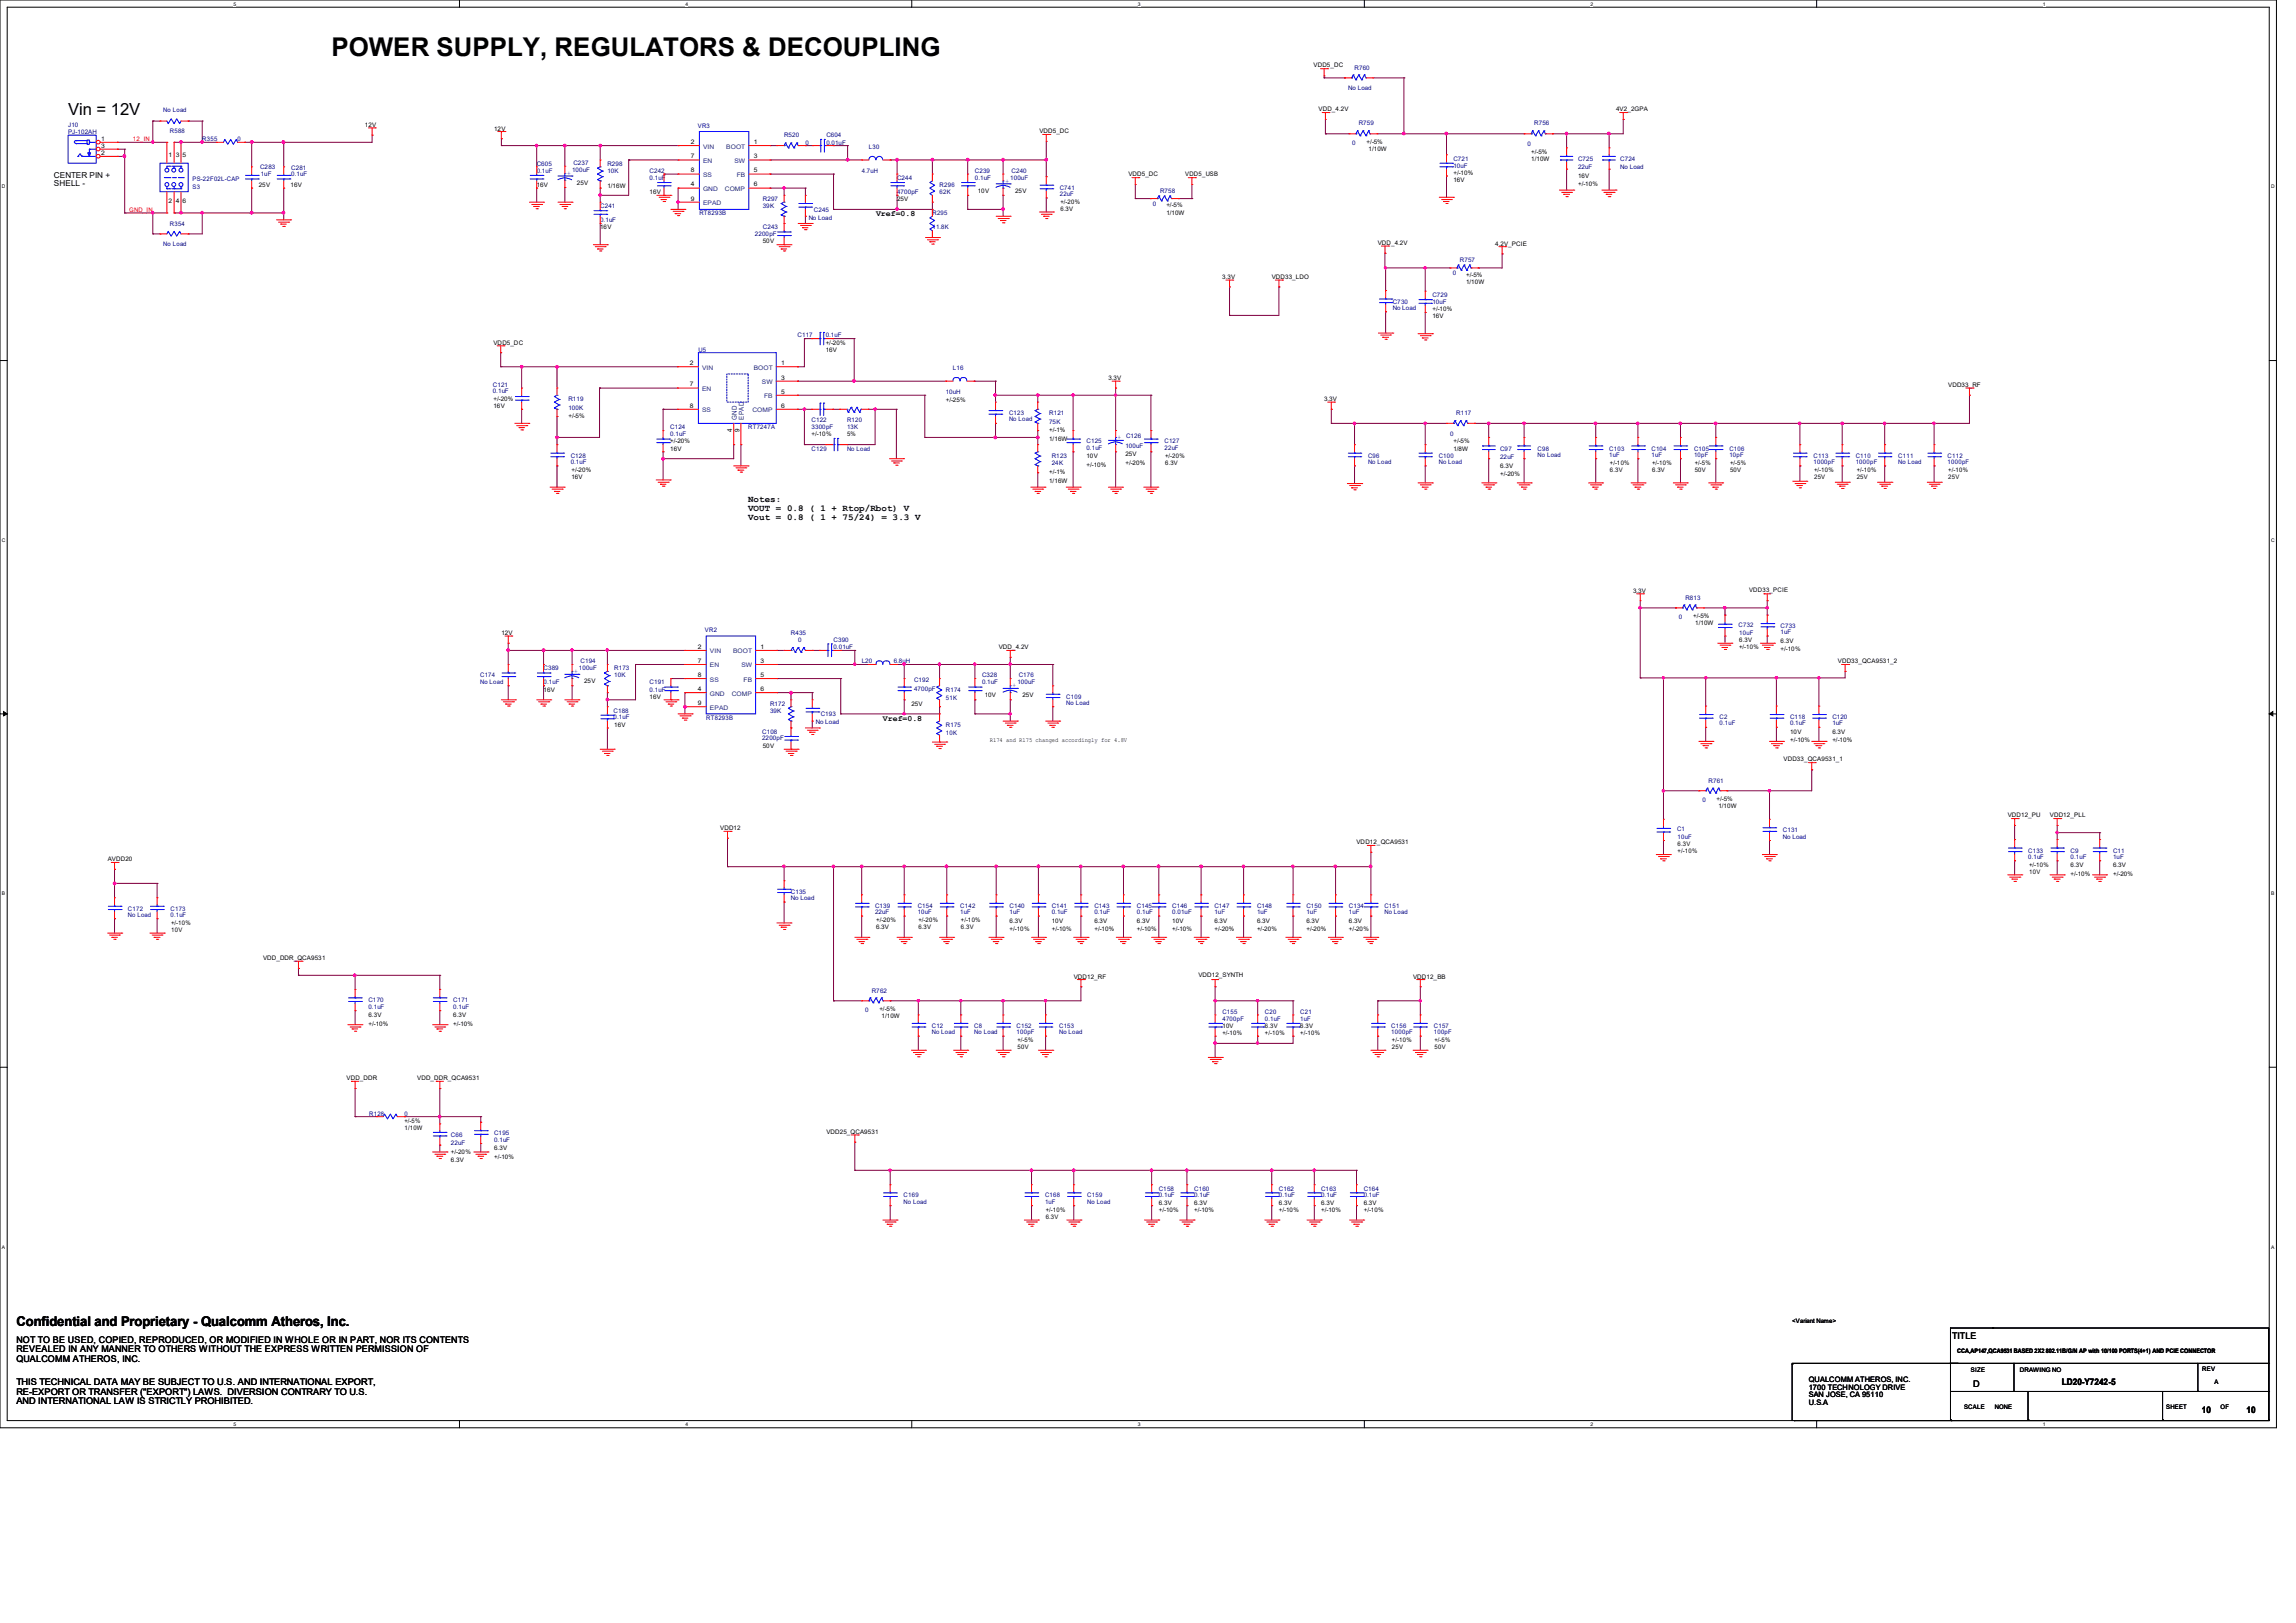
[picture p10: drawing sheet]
<svg xmlns="http://www.w3.org/2000/svg" width="297mm" height="210mm" viewBox="0 0 297 210" stroke-linecap="round" stroke-linejoin="round" font-family="sans-serif">
<defs><g id="words">
<text font-size="3.3" x="42.9" y="7.3">POWER SUPPLY, REGULATORS &amp; DECOUPLING</text>
<text font-size="2.2" x="8.8" y="14.9">Vin = 12V</text>
<text font-size="1.7" x="2.1" y="171.5">Confidential and Proprietary - Qualcomm Atheros, Inc.</text>
<g font-size="1.2">
<text x="96.8" y="64.9">Notes:</text>
<text x="96.8" y="66.1">VOUT = 0.8 ( 1 + Rtop/Rbot) V</text>
<text x="96.8" y="67.3">Vout = 0.8 ( 1 + 75/24) = 3.3 V</text>
<text x="2.1" y="173.7">NOT TO BE USED, COPIED, REPRODUCED, OR MODIFIED IN WHOLE OR IN PART, NOR ITS CONTENTS</text>
<text x="252.5" y="173.3">TITLE</text>
<text x="2.1" y="175">REVEALED IN ANY MANNER TO OTHERS WITHOUT THE EXPRESS WRITTEN PERMISSION OF</text>
<text x="2.1" y="176.2">QUALCOMM ATHEROS, INC.</text>
<text x="2.1" y="179.2">THIS TECHNICAL DATA MAY BE SUBJECT TO U.S. AND INTERNATIONAL EXPORT,</text>
<text x="255.2" y="179.4">D</text>
<text x="266.7" y="179.2">LD20-Y7242-5</text>
<text x="2.1" y="180.5">RE-EXPORT OR TRANSFER (&quot;EXPORT&quot;) LAWS. DIVERSION CONTRARY TO U.S.</text>
<text x="2.1" y="181.7">AND INTERNATIONAL LAW IS STRICTLY PROHIBITED.</text>
<text x="284.8" y="182.8">10</text>
<text x="290.6" y="182.8">10</text>
</g>
<g font-size="1.1">
<text x="7" y="23">CENTER PIN +</text>
<text x="7" y="24.1">SHELL -</text>
<text x="113.3" y="28">Vref=0.8</text>
<text x="114.2" y="93.3">Vref=0.8</text>
</g>
<g font-size="1">
<text x="234" y="178.8">QUALCOMM ATHEROS, INC.</text>
<text x="234" y="179.8">1700 TECHNOLOGY DRIVE</text>
<text x="234" y="180.8">SAN JOSE, CA 95110</text>
<text x="234" y="181.8">U.S.A</text>
</g>
<g font-size=".9">
<text x="94.7" y="55.9" transform="rotate(-90 94.7 55.9)">4</text>
<text x="95.6" y="55.9" transform="rotate(-90 95.6 55.9)">9</text>
</g>
<g font-size=".9" fill="#004080">
<text x="95.3" y="54.3" transform="rotate(-90 95.3 54.3)">GND</text>
<text x="96.2" y="54.3" transform="rotate(-90 96.2 54.3)">EPAD</text>
</g>
<g font-size=".8">
<text x="169.9" y="8.6">VDD5_DC</text>
<text x="47.2" y="16.4">12V</text>
<text x="63.9" y="16.9">12V</text>
<text x="134.5" y="17.2">VDD5_DC</text>
<text x="170.6" y="14.4">VDD_4.2V</text>
<text x="209" y="14.4">4V2_2GPA</text>
<text x="13.1" y="18.2">1</text>
<text x="13.1" y="20">2</text>
<text x="13.1" y="19.1">3</text>
<text x="21.8" y="20.3">1</text>
<text x="22.7" y="20.3">3</text>
<text x="23.6" y="20.3">5</text>
<text x="74.6" y="23.9">25V</text>
<text x="89.4" y="18.6">2</text>
<text x="89.4" y="20.5">7</text>
<text x="89.4" y="22.3">8</text>
<text x="97.5" y="18.6">1</text>
<text x="97.5" y="20.5">3</text>
<text x="97.5" y="22.3">5</text>
<text x="146" y="22.8">VDD5_DC</text>
<text x="153.3" y="22.8">VDD5_USB</text>
<text x="176.8" y="18.6">+/-5%</text>
<text x="177" y="19.5">1/10W</text>
<text x="188" y="23.5">16V</text>
<text x="188" y="22.6">+/-10%</text>
<text x="198.1" y="19.9">+/-5%</text>
<text x="198.1" y="20.8">1/10W</text>
<text x="204.1" y="23">16V</text>
<text x="21.8" y="26.2">2</text>
<text x="22.7" y="26.2">4</text>
<text x="23.6" y="26.2">6</text>
<text x="33.5" y="24.2">25V</text>
<text x="37.6" y="24.2">16V</text>
<text x="69.4" y="24.2">16V</text>
<text x="77.6" y="29.7">16V</text>
<text x="78.6" y="24.4">1/16W</text>
<text x="84" y="25.1">16V</text>
<text x="89.4" y="24.1">4</text>
<text x="89.4" y="26">9</text>
<text x="97.5" y="24.1">6</text>
<text x="116" y="26">25V</text>
<text x="126.5" y="24.9">10V</text>
<text x="131.3" y="24.9">25V</text>
<text x="137.2" y="27.3">6.3V</text>
<text x="137.2" y="26.4">+/-20%</text>
<text x="150.9" y="26.8">+/-5%</text>
<text x="150.9" y="27.8">1/10W</text>
<text x="204.1" y="24.1">+/-10%</text>
<text x="98.7" y="31.5">50V</text>
<text x="178.2" y="31.7">VDD_4.2V</text>
<text x="189.7" y="35.8">+/-5%</text>
<text x="193.4" y="31.8">4.2V_PCIE</text>
<text x="158.1" y="36.1">3.3V</text>
<text x="164.5" y="36.1">VDD33_LDO</text>
<text x="185.3" y="41.2">16V</text>
<text x="185.3" y="40.3">+/-10%</text>
<text x="189.7" y="36.7">1/10W</text>
<text x="63.8" y="44.6">VDD5_DC</text>
<text x="89.2" y="47.2">2</text>
<text x="101.1" y="47.2">1</text>
<text x="106.8" y="44.6">+/-20%</text>
<text x="106.8" y="45.5">16V</text>
<text x="63.8" y="52.8">16V</text>
<text x="63.8" y="51.9">+/-20%</text>
<text x="89.2" y="50">7</text>
<text x="89.2" y="52.7">8</text>
<text x="101.1" y="50.9">5</text>
<text x="101.1" y="49.1">3</text>
<text x="101.1" y="52.7">6</text>
<text x="122.3" y="52.1">+/-25%</text>
<text x="143.4" y="49.1">3.3V</text>
<text x="171.3" y="51.9">3.3V</text>
<text x="252" y="50.1">VDD33_RF</text>
<text x="73.5" y="54.1">+/-5%</text>
<text x="86.7" y="57.4">+/-20%</text>
<text x="86.7" y="58.3">16V</text>
<text x="105" y="56.5">+/-10%</text>
<text x="109.6" y="56.5">5%</text>
<text x="135.7" y="57">1/16W</text>
<text x="135.7" y="55.9">+/-1%</text>
<text x="140.5" y="59.3">10V</text>
<text x="145.6" y="59">25V</text>
<text x="150.7" y="59.2">+/-20%</text>
<text x="188" y="57.4">+/-5%</text>
<text x="188" y="58.3">1/8W</text>
<text x="73.9" y="61">+/-20%</text>
<text x="73.9" y="61.9">16V</text>
<text x="135.7" y="62.5">1/16W</text>
<text x="135.7" y="61.4">+/-1%</text>
<text x="140.5" y="60.4">+/-10%</text>
<text x="145.6" y="60.1">+/-20%</text>
<text x="150.7" y="60.1">6.3V</text>
<text x="194.1" y="60.5">6.3V</text>
<text x="194.1" y="61.6">+/-20%</text>
<text x="208.3" y="61">6.3V</text>
<text x="208.3" y="60.1">+/-10%</text>
<text x="213.7" y="61">6.3V</text>
<text x="213.7" y="60.1">+/-10%</text>
<text x="219.2" y="61">50V</text>
<text x="219.2" y="60.1">+/-5%</text>
<text x="223.8" y="61">50V</text>
<text x="223.8" y="60.1">+/-5%</text>
<text x="234.7" y="61.9">25V</text>
<text x="234.7" y="61">+/-10%</text>
<text x="240.2" y="61.9">25V</text>
<text x="240.2" y="61">+/-10%</text>
<text x="252" y="61.9">25V</text>
<text x="252" y="61">+/-10%</text>
<text x="211.2" y="76.7">3.3V</text>
<text x="226.2" y="76.6">VDD33_PCIE</text>
<text x="64.9" y="82.2">12V</text>
<text x="90.3" y="83.9">2</text>
<text x="98.4" y="83.9">1</text>
<text x="129.2" y="84">VDD_4.2V</text>
<text x="219" y="80">+/-5%</text>
<text x="219.3" y="80.9">1/10W</text>
<text x="225" y="83.1">6.3V</text>
<text x="225" y="84">+/-10%</text>
<text x="230.3" y="83.2">6.3V</text>
<text x="70.3" y="89.5">16V</text>
<text x="75.6" y="88.4">25V</text>
<text x="90.3" y="85.8">7</text>
<text x="90.3" y="87.6">8</text>
<text x="90.3" y="89.4">4</text>
<text x="98.4" y="85.8">3</text>
<text x="98.4" y="87.6">5</text>
<text x="98.4" y="89.4">6</text>
<text x="230.3" y="84.2">+/-10%</text>
<text x="237.7" y="85.8">VDD33_QCA9531_2</text>
<text x="79.5" y="94.1">16V</text>
<text x="84" y="90.4">16V</text>
<text x="90.3" y="91.2">9</text>
<text x="117.9" y="91.3">25V</text>
<text x="127.4" y="90.2">10V</text>
<text x="128" y="96">R174 and R175 changed accordingly for 4.8V</text>
<text x="132.2" y="90.2">25V</text>
<text x="231.6" y="95">10V</text>
<text x="237" y="95">6.3V</text>
<text x="98.7" y="96.8">50V</text>
<text x="230.7" y="98.5">VDD33_QCA9531_1</text>
<text x="231.6" y="96.1">+/-10%</text>
<text x="237" y="96.1">+/-10%</text>
<text x="93.2" y="107.4">VDD12</text>
<text x="222" y="103.6">+/-5%</text>
<text x="222.3" y="104.6">1/10W</text>
<text x="259.7" y="105.7">VDD12_PU</text>
<text x="265.2" y="105.7">VDD12_PLL</text>
<text x="13.9" y="111.4">AVDD20</text>
<text x="175.5" y="109.2">VDD12_QCA9531</text>
<text x="217" y="109.5">6.3V</text>
<text x="217" y="110.4">+/-10%</text>
<text x="262.5" y="113.1">10V</text>
<text x="262.5" y="112.1">+/-10%</text>
<text x="267.8" y="112.2">6.3V</text>
<text x="267.8" y="113.3">+/-10%</text>
<text x="273.3" y="112.2">6.3V</text>
<text x="273.3" y="113.3">+/-20%</text>
<text x="22.1" y="119.6">+/-10%</text>
<text x="113.3" y="119.3">+/-20%</text>
<text x="118.8" y="119.3">+/-20%</text>
<text x="124.3" y="119.3">+/-10%</text>
<text x="130.6" y="119.4">6.3V</text>
<text x="136.1" y="119.4">10V</text>
<text x="141.6" y="119.4">6.3V</text>
<text x="147.1" y="119.4">6.3V</text>
<text x="151.6" y="119.4">10V</text>
<text x="157.1" y="119.4">6.3V</text>
<text x="162.6" y="119.4">6.3V</text>
<text x="169" y="119.4">6.3V</text>
<text x="174.5" y="119.4">6.3V</text>
<text x="22.1" y="120.6">10V</text>
<text x="34" y="124.2">VDD_DDR_QCA9531</text>
<text x="113.3" y="120.2">6.3V</text>
<text x="118.8" y="120.2">6.3V</text>
<text x="124.3" y="120.2">6.3V</text>
<text x="130.6" y="120.5">+/-10%</text>
<text x="136.1" y="120.5">+/-10%</text>
<text x="141.6" y="120.5">+/-10%</text>
<text x="147.1" y="120.5">+/-10%</text>
<text x="151.6" y="120.5">+/-10%</text>
<text x="157.1" y="120.5">+/-20%</text>
<text x="162.6" y="120.5">+/-20%</text>
<text x="169" y="120.5">+/-20%</text>
<text x="174.5" y="120.5">+/-20%</text>
<text x="47.7" y="131.6">6.3V</text>
<text x="58.6" y="131.6">6.3V</text>
<text x="113.7" y="130.8">+/-5%</text>
<text x="114" y="131.7">1/10W</text>
<text x="138.9" y="126.6">VDD12_RF</text>
<text x="155" y="126.4">VDD12_SYNTH</text>
<text x="182.8" y="126.6">VDD12_BB</text>
<text x="47.7" y="132.7">+/-10%</text>
<text x="58.6" y="132.7">+/-10%</text>
<text x="131.6" y="135.8">50V</text>
<text x="131.6" y="134.8">+/-5%</text>
<text x="158.1" y="133">10V</text>
<text x="158.1" y="133.9">+/-10%</text>
<text x="163.6" y="133">6.3V</text>
<text x="163.6" y="133.9">+/-10%</text>
<text x="168.2" y="133">6.3V</text>
<text x="168.2" y="133.9">+/-10%</text>
<text x="180.1" y="135.8">25V</text>
<text x="180.1" y="134.8">+/-10%</text>
<text x="185.6" y="135.8">50V</text>
<text x="185.6" y="134.8">+/-5%</text>
<text x="44.8" y="139.8">VDD_DDR</text>
<text x="54" y="139.8">VDD_DDR_QCA9531</text>
<text x="52.3" y="145.2">+/-5%</text>
<text x="52.3" y="146.2">1/10W</text>
<text x="58.3" y="149.3">+/-20%</text>
<text x="63.9" y="148.8">6.3V</text>
<text x="63.9" y="149.9">+/-10%</text>
<text x="106.9" y="146.7">VDD25_QCA9531</text>
<text x="58.3" y="150.4">6.3V</text>
<text x="149.9" y="155.9">6.3V</text>
<text x="154.5" y="155.9">6.3V</text>
<text x="165.4" y="155.9">6.3V</text>
<text x="170.9" y="155.9">6.3V</text>
<text x="176.4" y="155.9">6.3V</text>
<text x="135.3" y="157.7">6.3V</text>
<text x="135.3" y="156.8">+/-10%</text>
<text x="149.9" y="156.8">+/-10%</text>
<text x="154.5" y="156.8">+/-10%</text>
<text x="165.4" y="156.8">+/-10%</text>
<text x="170.9" y="156.8">+/-10%</text>
<text x="176.4" y="156.8">+/-10%</text>
<text x="231.8" y="171.2">&lt;Variant Name&gt;</text>
<text x="253.2" y="175">CCA,AP147,QCA9531 BASED 2X2 802.11B/G/N AP with 10/100 PORTS(4+1) AND PCIE CONNECTOR</text>
<text x="254.9" y="177.5">SIZE</text>
<text x="261.3" y="177.5">DRAWING NO</text>
<text x="284.9" y="177.3">REV</text>
<text x="286.4" y="179.1">A</text>
<text x="254.1" y="182.3">SCALE</text>
<text x="258" y="182.3">NONE</text>
<text x="280.2" y="182.3">SHEET</text>
<text x="287.2" y="182.4">OF</text>
</g>
<g font-size=".8" fill="#000080">
<text x="174.4" y="11.6">No Load</text>
<text x="175.2" y="9">R760</text>
<text x="8.8" y="16.4">J10</text>
<text x="8.8" y="17.3">PJ-102AH</text>
<text x="21.1" y="14.5">No Load</text>
<text x="22" y="17.1">R588</text>
<text x="90.3" y="16.5">VR3</text>
<text x="101.4" y="17.8">R520</text>
<text x="106.9" y="17.8">C604</text>
<text x="175.8" y="16.2">R759</text>
<text x="198.5" y="16.2">R756</text>
<text x="24.9" y="23.4">PS-22F02L-CAP</text>
<text x="26.2" y="18.2">R355</text>
<text x="30.7" y="18.2">0</text>
<text x="33.7" y="21.9">C283</text>
<text x="33.7" y="22.7">1uF</text>
<text x="37.7" y="22">C281</text>
<text x="37.7" y="22.8">0.1uF</text>
<text x="69.4" y="21.5">C605</text>
<text x="69.4" y="22.4">0.1uF</text>
<text x="74" y="22.3">100uF</text>
<text x="74.2" y="21.3">C237</text>
<text x="78.6" y="21.5">R298</text>
<text x="78.6" y="22.4">10K</text>
<text x="84" y="22.4">C242</text>
<text x="84" y="23.3">0.1uF</text>
<text x="104.2" y="18.7">0</text>
<text x="106.9" y="18.7">0.01uF</text>
<text x="111.5" y="22.4">4.7uH</text>
<text x="112.4" y="19.3">L30</text>
<text x="116" y="23.3">C244</text>
<text x="126.1" y="22.4">C239</text>
<text x="126.1" y="23.3">0.1uF</text>
<text x="130.7" y="23.3">100uF</text>
<text x="130.9" y="22.4">C240</text>
<text x="174.9" y="18.7">0</text>
<text x="188" y="20.8">C721</text>
<text x="188" y="21.7">10uF</text>
<text x="197.6" y="18.9">0</text>
<text x="204.1" y="20.8">C725</text>
<text x="204.1" y="21.9">22uF</text>
<text x="209.6" y="20.8">C724</text>
<text x="209.6" y="21.9">No Load</text>
<text x="22" y="29.2">R354</text>
<text x="24.9" y="24.5">S3</text>
<text x="77.6" y="26.9">C241</text>
<text x="77.6" y="28.7">0.1uF</text>
<text x="90.5" y="27.9">RT8293B</text>
<text x="98.7" y="29.7">C243</text>
<text x="98.7" y="26">R297</text>
<text x="98.7" y="26.9">39K</text>
<text x="104.6" y="28.4">No Load</text>
<text x="105.3" y="27.4">C245</text>
<text x="116" y="25.1">4700pF</text>
<text x="120.6" y="27.9">R295</text>
<text x="120.6" y="29.7">11.8K</text>
<text x="121.5" y="24.2">R296</text>
<text x="121.5" y="25.1">62K</text>
<text x="137.1" y="24.6">C741</text>
<text x="137.1" y="25.4">22uF</text>
<text x="149.1" y="26.7">0</text>
<text x="150.1" y="25">R758</text>
<text x="21.1" y="31.9">No Load</text>
<text x="97.7" y="30.5">2200pF</text>
<text x="187.9" y="35.6">0</text>
<text x="188.8" y="34">R757</text>
<text x="180.2" y="39.3">C730</text>
<text x="180.2" y="40.1">No Load</text>
<text x="185.3" y="38.4">C729</text>
<text x="185.3" y="39.4">10uF</text>
<text x="90.3" y="45.5">U5</text>
<text x="103.2" y="43.6">C117</text>
<text x="106.8" y="43.6">0.1uF</text>
<text x="123.3" y="47.9">L16</text>
<text x="63.8" y="50.1">C121</text>
<text x="63.8" y="50.9">0.1uF</text>
<text x="73.5" y="51.9">R119</text>
<text x="73.5" y="53">100K</text>
<text x="122.3" y="51">10uH</text>
<text x="130.5" y="53.7">C123</text>
<text x="135.7" y="53.7">R121</text>
<text x="188.4" y="53.7">R117</text>
<text x="73.8" y="59.2">C128</text>
<text x="86.7" y="55.5">C124</text>
<text x="86.7" y="56.5">0.1uF</text>
<text x="96.8" y="55.5">RT7247A</text>
<text x="105" y="54.7">C122</text>
<text x="105" y="55.5">3300pF</text>
<text x="105" y="58.3">C129</text>
<text x="109.6" y="54.7">R120</text>
<text x="109.6" y="55.5">13K</text>
<text x="109.6" y="58.3">No Load</text>
<text x="130.5" y="54.5">No Load</text>
<text x="135.7" y="54.8">75K</text>
<text x="136.1" y="59.2">R123</text>
<text x="140.5" y="57.4">C125</text>
<text x="140.5" y="58.2">0.1uF</text>
<text x="145.6" y="57.9">100uF</text>
<text x="145.7" y="56.7">C126</text>
<text x="150.6" y="57.4">C127</text>
<text x="150.6" y="58.2">22uF</text>
<text x="177" y="59.2">C96</text>
<text x="186.1" y="59.2">C100</text>
<text x="187.6" y="56.4">0</text>
<text x="194.1" y="58.3">C97</text>
<text x="194.1" y="59.4">22uF</text>
<text x="198.9" y="58.3">C98</text>
<text x="198.9" y="59.1">No Load</text>
<text x="208.2" y="58.3">C103</text>
<text x="208.2" y="59.1">1uF</text>
<text x="213.6" y="58.3">C104</text>
<text x="213.6" y="59.1">1uF</text>
<text x="219.1" y="58.3">C105</text>
<text x="219.1" y="59.1">10pF</text>
<text x="223.7" y="58.3">C106</text>
<text x="223.7" y="59.1">10pF</text>
<text x="234.6" y="59.2">C113</text>
<text x="240" y="59.2">C110</text>
<text x="245.5" y="59.2">C111</text>
<text x="251.9" y="59.2">C112</text>
<text x="73.8" y="60">0.1uF</text>
<text x="136.1" y="60.1">24K</text>
<text x="177" y="60">No Load</text>
<text x="186.1" y="60">No Load</text>
<text x="234.6" y="60">1000pF</text>
<text x="240" y="60">1000pF</text>
<text x="245.5" y="60">No Load</text>
<text x="251.9" y="60">1000pF</text>
<text x="218" y="77.6">R813</text>
<text x="91.2" y="81.8">VR2</text>
<text x="102.3" y="82.2">R435</text>
<text x="103.3" y="83.1">0</text>
<text x="107.8" y="83.1">C390</text>
<text x="107.8" y="84">0.01uF</text>
<text x="217.2" y="80.1">0</text>
<text x="224.9" y="81.1">C732</text>
<text x="225" y="82.2">10uF</text>
<text x="230.3" y="81.2">C733</text>
<text x="230.3" y="82.1">1uF</text>
<text x="62.1" y="87.6">C174</text>
<text x="62.1" y="88.5">No Load</text>
<text x="70.3" y="86.7">C389</text>
<text x="70.3" y="88.6">0.1uF</text>
<text x="74.9" y="86.7">100uF</text>
<text x="75.1" y="85.8">C194</text>
<text x="79.5" y="86.7">R173</text>
<text x="79.5" y="87.6">10K</text>
<text x="84" y="88.6">C191</text>
<text x="84" y="89.5">0.1uF</text>
<text x="111.5" y="85.8">L20</text>
<text x="115.6" y="85.8">6.8uH</text>
<text x="118.2" y="88.3">C192</text>
<text x="118.2" y="89.4">4700pF</text>
<text x="122.4" y="89.5">R174</text>
<text x="127" y="87.6">C328</text>
<text x="127" y="88.6">0.1uF</text>
<text x="131.6" y="88.6">100uF</text>
<text x="131.8" y="87.6">C176</text>
<text x="79.4" y="92.2">C188</text>
<text x="79.4" y="93">0.1uF</text>
<text x="91.4" y="93.1">RT8293B</text>
<text x="98.6" y="95">C108</text>
<text x="98.6" y="95.8">2200pF</text>
<text x="99.6" y="91.3">R172</text>
<text x="99.6" y="92.2">39K</text>
<text x="105.5" y="93.7">No Load</text>
<text x="106.2" y="92.7">C193</text>
<text x="122.4" y="90.6">51K</text>
<text x="122.4" y="94.1">R175</text>
<text x="122.4" y="95.2">10K</text>
<text x="137.9" y="90.4">C109</text>
<text x="137.9" y="91.2">No Load</text>
<text x="222.4" y="93">C2</text>
<text x="222.4" y="93.9">0.1uF</text>
<text x="231.6" y="93">C118</text>
<text x="231.6" y="93.9">0.1uF</text>
<text x="237" y="93">C120</text>
<text x="237" y="93.9">1uF</text>
<text x="221" y="101.3">R761</text>
<text x="216.9" y="107.5">C1</text>
<text x="220.2" y="103.8">0</text>
<text x="230.6" y="107.7">C131</text>
<text x="217" y="108.6">10uF</text>
<text x="230.6" y="108.5">No Load</text>
<text x="262.4" y="110.3">C133</text>
<text x="262.4" y="111.2">0.1uF</text>
<text x="267.8" y="110.3">C9</text>
<text x="267.8" y="111.2">0.1uF</text>
<text x="273.3" y="110.3">C11</text>
<text x="273.3" y="111.2">1uF</text>
<text x="16.6" y="117.8">C172</text>
<text x="16.6" y="118.7">No Load</text>
<text x="22.1" y="117.8">C173</text>
<text x="22.1" y="118.7">0.1uF</text>
<text x="102.3" y="115.6">C135</text>
<text x="102.3" y="116.5">No Load</text>
<text x="113.2" y="117.5">C139</text>
<text x="113.2" y="118.3">22uF</text>
<text x="118.7" y="117.5">C154</text>
<text x="118.7" y="118.3">10uF</text>
<text x="124.2" y="117.5">C142</text>
<text x="124.2" y="118.3">1uF</text>
<text x="130.6" y="117.5">C140</text>
<text x="130.6" y="118.3">1uF</text>
<text x="136.1" y="117.5">C141</text>
<text x="136.1" y="118.3">0.1uF</text>
<text x="141.6" y="117.5">C143</text>
<text x="141.6" y="118.3">0.1uF</text>
<text x="147.1" y="117.5">C145</text>
<text x="147.1" y="118.3">0.1uF</text>
<text x="151.6" y="117.5">C146</text>
<text x="151.6" y="118.3">0.01uF</text>
<text x="157.1" y="117.5">C147</text>
<text x="157.1" y="118.3">1uF</text>
<text x="162.6" y="117.5">C148</text>
<text x="162.6" y="118.3">1uF</text>
<text x="169" y="117.5">C150</text>
<text x="169" y="118.3">1uF</text>
<text x="174.5" y="117.5">C134</text>
<text x="174.5" y="118.3">1uF</text>
<text x="179.1" y="117.5">C151</text>
<text x="179.1" y="118.3">No Load</text>
<text x="47.7" y="129.7">C170</text>
<text x="47.7" y="130.5">0.1uF</text>
<text x="58.6" y="129.7">C171</text>
<text x="58.6" y="130.5">0.1uF</text>
<text x="111.9" y="130.9">0</text>
<text x="112.8" y="128.4">R762</text>
<text x="158.1" y="131.2">C155</text>
<text x="163.6" y="131.2">C20</text>
<text x="168.2" y="131.2">C21</text>
<text x="120.5" y="133">C12</text>
<text x="120.5" y="133.8">No Load</text>
<text x="126" y="133">C8</text>
<text x="126" y="133.8">No Load</text>
<text x="131.5" y="133">C152</text>
<text x="131.5" y="133.8">100pF</text>
<text x="137" y="133">C153</text>
<text x="137" y="133.8">No Load</text>
<text x="158.1" y="132.1">4700pF</text>
<text x="163.6" y="132.1">0.1uF</text>
<text x="168.2" y="132.1">1uF</text>
<text x="180" y="133">C156</text>
<text x="180" y="133.8">1000pF</text>
<text x="185.5" y="133">C157</text>
<text x="185.5" y="133.8">100pF</text>
<text x="47.8" y="144.4">R128</text>
<text x="52.3" y="144.4">0</text>
<text x="58.3" y="147.1">C66</text>
<text x="58.3" y="148.2">22uF</text>
<text x="63.9" y="146.9">C195</text>
<text x="63.9" y="147.7">0.1uF</text>
<text x="116.9" y="154.9">C169</text>
<text x="116.9" y="155.8">No Load</text>
<text x="135.2" y="154.9">C168</text>
<text x="135.2" y="155.8">1uF</text>
<text x="140.6" y="154.9">C159</text>
<text x="140.6" y="155.8">No Load</text>
<text x="149.9" y="154.1">C158</text>
<text x="149.9" y="154.9">0.1uF</text>
<text x="154.5" y="154.1">C160</text>
<text x="154.5" y="154.9">0.1uF</text>
<text x="165.4" y="154.1">C162</text>
<text x="165.4" y="154.9">0.1uF</text>
<text x="170.9" y="154.1">C163</text>
<text x="170.9" y="154.9">0.1uF</text>
<text x="176.4" y="154.1">C164</text>
<text x="176.4" y="154.9">0.1uF</text>
</g>
<g font-size=".8" fill="#f00">
<text x="17.2" y="18.2">12_IN</text>
<text x="16.7" y="27.4">GND_IN</text>
</g>
<g font-size=".8" fill="#00f">
<text x="73.4" y="22.6">+</text>
<text x="130" y="23.7">+</text>
<text x="144.6" y="56.9">+</text>
<text x="74.3" y="87.1">+</text>
<text x="131" y="88.9">+</text>
</g>
<g font-size=".8" fill="#004080">
<text x="90.9" y="19.2">VIN</text>
<text x="90.9" y="21.1">EN</text>
<text x="90.9" y="22.9">SS</text>
<text x="93.9" y="19.2">BOOT</text>
<text x="95" y="21.1">SW</text>
<text x="95.3" y="22.9">FB</text>
<text x="90.9" y="24.7">GND</text>
<text x="90.9" y="26.5">EPAD</text>
<text x="93.8" y="24.7">COMP</text>
<text x="90.8" y="47.8">VIN</text>
<text x="97.5" y="47.8">BOOT</text>
<text x="90.8" y="50.6">EN</text>
<text x="90.8" y="53.3">SS</text>
<text x="97.3" y="53.3">COMP</text>
<text x="98.6" y="49.7">SW</text>
<text x="98.9" y="51.5">FB</text>
<text x="91.8" y="84.5">VIN</text>
<text x="91.8" y="86.4">EN</text>
<text x="91.8" y="88.2">SS</text>
<text x="94.8" y="84.5">BOOT</text>
<text x="95.9" y="86.4">SW</text>
<text x="96.2" y="88.2">FB</text>
<text x="91.8" y="90">GND</text>
<text x="91.8" y="91.8">EPAD</text>
<text x="94.7" y="90">COMP</text>
</g>
<g font-size=".6">
<text x="30.2" y=".7">5</text>
<text x="88.7" y=".7">4</text>
<text x="147.2" y=".7">3</text>
<text x="205.7" y=".7">2</text>
<text x="264.2" y=".7">1</text>
<text x=".3" y="24.4">D</text>
<text x="293.8" y="24.4">D</text>
<text x=".3" y="70.1">C</text>
<text x="293.8" y="70.1">C</text>
<text x=".3" y="115.8">B</text>
<text x="293.8" y="115.8">B</text>
<text x=".3" y="161.5">A</text>
<text x="293.8" y="161.5">A</text>
<text x="30.2" y="184.5">5</text>
<text x="88.7" y="184.5">4</text>
<text x="147.2" y="184.5">3</text>
<text x="205.7" y="184.5">2</text>
<text x="264.2" y="184.5">1</text>
</g>
</g></defs>
<path d="M0 0h294.5v184.7h-294.5zM.9 .9h292.6v182.9h-292.6z" fill="none" stroke="#000" stroke-width=".13"/>
<g fill="#fff">
<path d="M30.2 .1h.3v.7h-.3z"/>
<path d="M30.2 183.9h.3v.8h-.3z"/>
</g>
<path d="M59.4 0v.9M59.4 183.8v.9" fill="none" stroke="#000" stroke-width=".13"/>
<g fill="#fff">
<path d="M88.7 .1h.3v.7h-.3z"/>
<path d="M88.7 183.9h.3v.8h-.3z"/>
</g>
<path d="M117.9 0v.9M117.9 183.8v.9" fill="none" stroke="#000" stroke-width=".13"/>
<g fill="#fff">
<path d="M147.2 .1h.3v.7h-.3z"/>
<path d="M147.2 183.9h.3v.8h-.3z"/>
</g>
<path d="M176.5 0v.9M176.5 183.8v.9" fill="none" stroke="#000" stroke-width=".13"/>
<g fill="#fff">
<path d="M205.7 .1h.4v.7h-.4z"/>
<path d="M205.7 183.9h.4v.8h-.4z"/>
</g>
<path d="M235 0v.9M235 183.8v.9" fill="none" stroke="#000" stroke-width=".13"/>
<g fill="#fff">
<path d="M264.2 .1h.4v.7h-.4z"/>
<path d="M264.2 183.9h.4v.8h-.4z"/>
<path d="M.3 23.8h.4v.7h-.4z"/>
<path d="M293.8 23.8h.5v.7h-.5z"/>
<path d="M.3 69.5h.4v.7h-.4z"/>
<path d="M293.8 69.5h.5v.7h-.5z"/>
</g>
<path d="M0 46.7h.9M293.5 46.7h1" fill="none" stroke="#000" stroke-width=".13"/>
<g fill="#fff">
<path d="M.3 115.2h.4v.8h-.4z"/>
<path d="M293.8 115.2h.4v.8h-.4z"/>
</g>
<path d="M0 92.4h.9M293.5 92.4h1" fill="none" stroke="#000" stroke-width=".13"/>
<path d="M.5 92.1l.4 .3-.4 .2zM293.5 92.4l.5-.3v.5z" fill="#000" stroke="#000" stroke-width=".13"/>
<g fill="#fff">
<path d="M.3 161h.3v.7h-.3z"/>
<path d="M293.8 161h.4v.7h-.4z"/>
</g>
<g fill="none" stroke="#000" stroke-width=".13">
<path d="M0 138.1h.9M293.5 138.1h1M231.8 176.5h.1M231.8 176.4h61.7M231.8 176.5v7.3M253.2 176.4h.1M257.8 171.8h.1M260.5 176.4v3.6M284.3 176.4v3.6M293.5 176.4h.1M232.1 183.8h.1M232.1 183.8h61.4"/>
<path d="M252.3 183.7h.1M252.3 183.7v-11.9h41.2v11.9M252.3 180h41.2M252.4 183.8h.1M260.5 180h.1M262.3 183.7h.1M262.3 180v3.7M279.7 183.7h.1M279.7 180v3.7M284.3 180h.1M293.5 183.7h.1M293.5 180h.1"/>
</g>
<g fill="none" stroke="#800040" stroke-width=".13">
<path d="M15.2 19.3h.1M15.2 18.4h.1M15.2 18.4h6.4M15.2 19.3h.9M16.1 19.3h.1M16.1 19.3v8.3M19.8 15.7h.1M19.8 18.4h.1M19.8 15.7v2.7M19.8 15.7h.9M22.5 18.4h.1M22.5 18.4h5.5"/>
<path d="M23.4 18.4h.1M24.3 15.7h.1M24.3 15.7h1.9M26.2 15.7h.1M26.2 18.4h.1M26.2 15.7v2.7M31.7 18.4h.1M32.6 18.4h.1M32.6 18.4v3.2M36.7 18.4h.1M36.7 18.4v3.2M48.1 17.5h.1"/>
<path d="M48.1 17.5v.9h-16.4M64.9 17.9h.1M64.9 18.8h.1M64.9 18.8h22.8M64.9 17.9v.9M69.4 18.8h.1M69.4 18.8v2.8M73.1 18.8h.1M73.1 18.8v2.7M77.6 18.8h.1M77.6 18.8v1.9M99.6 18.8h.1"/>
<path d="M99.6 18.8h.9M104.2 18.8h.1M104.2 18.8h.9M107.8 18.8h.1M107.8 18.8h1.8M109.6 18.8h.1M109.6 18.8v1.9M135.3 18.3v4.6M171.3 10.1h.1M171.3 10.1h2.6M171.3 9.8v.3M171.4 17.3h.1"/>
<path d="M171.4 17.3h3.1M171.4 15.5v1.8M173.9 10.1h.1M177.6 10.1h4M178.1 17.3h19M181.6 17.3h.1M181.6 10.1h.1M181.6 10.1v7.2M187.1 17.3h.1M187.1 17.3v2.7M200.8 17.3h.1M202.6 17.3h.1"/>
<path d="M202.6 17.3v1.8M208.2 17.3h.1M208.2 17.3v1.8M210 15.5h.1M210 15.5v1.8h-9.2M15.2 20.2h.1M15.2 20.2h.9M16.1 27.6h.1M16.1 20.2h.1M16.1 27.6h5.5M19.8 30.3h.1M19.8 27.6h.1"/>
<path d="M19.8 30.3h.9M19.8 27.6v2.7M22.5 27.6h.1M22.5 27.6h14.2M23.4 27.6h.1M24.3 30.3h.1M26.2 27.6h.1M26.2 27.6v2.7h-1.9M32.6 27.6h.1M32.6 24.3h.1M32.6 24.3v3.3M36.7 27.6h.1"/>
<path d="M36.7 24.3h.1M36.7 24.3v4.1M69.4 24.3h.1M69.4 24.3v1.9M73.1 24.3h.1M73.1 24.3v1.9M77.6 24.3h.1M77.6 25.3h.1M77.6 28.9h.1M77.6 24.3v1.9M77.6 28.9v2.8M81.3 20.7h.1"/>
<path d="M81.3 20.7h6.4M81.3 20.7v4.6h-3.7M85.9 22.5h.1M85.9 22.5h1.8M87.7 24.3h.1M87.7 26.2h.1M87.7 24.3v2.8M99.6 24.3h.1M99.6 20.7h.1M99.6 22.5h.1M99.6 24.3h4.6M99.6 20.7h11.9"/>
<path d="M99.6 22.5h8.2M101.4 24.3h.1M101.4 24.3v1M104.2 24.3h.1M104.2 28h.1M104.2 24.3v1M104.2 28v.9M107.8 27.1h.1M107.8 22.5h.1M107.8 22.5v4.6M109.6 20.7h.1M115.1 20.7h.1"/>
<path d="M115.1 20.7h20.2M116 20.7h.1M116 27.1h.1M116 25.3h.1M116 20.7v1.8M116 25.3v1.8M120.6 20.7h.1M120.6 26.2h.1M120.6 26.2v.9h-12.8M120.6 20.7v1.8M125.2 27.1h.1M125.2 20.7h.1"/>
<path d="M125.2 25.3h.1M125.2 27.1h4.6M125.2 20.7v1.8M125.2 25.3v1.8M129.8 25.3h.1M129.8 20.7h.1M129.8 27.1h.1M129.8 20.7v1.8M129.8 25.3v2.7M135.3 20.7h.1M135.3 25.6h.1M135.3 22.9h.1"/>
<path d="M135.3 25.6v1.8M146.9 25.7h.1M146.9 23.9v1.8M146.9 25.7h1.9M148.8 25.7h.1M152.4 25.7h.1M152.4 25.7h1.8M154.2 25.7h.1M154.2 23.9v1.8M159 37.1h.1M159 37.1v3.7M165.4 37.1h.1"/>
<path d="M165.4 37.1v3.7h-6.4M179.2 32.8h.1M179.2 34.7h.1M179.2 34.7h8.4M179.2 32.8v1.9M179.2 34.7v2.9M184.4 34.7h.1M184.4 34.7v3M187.1 22.8h.1M187.1 22.8v2.7M191.2 34.7h.1M194.3 32.9h.1"/>
<path d="M194.3 32.9v1.8h-3.1M202.6 21.9h.1M202.6 21.9v2.7M208.2 21.9h.1M208.2 21.9v2.7M64.8 47.5h.1M64.8 45.6h.1M64.8 47.5h22.8M64.8 45.6v1.9M67.5 47.5h.1M67.5 53h.1M67.5 47.5v2.7"/>
<path d="M67.5 53v1.8M72.1 47.5h.1M72.1 56.6h.1M72.1 53.9h.1M72.1 47.5v2.7M72.1 53.9v3.6M77.6 50.2h.1M77.6 50.2v6.4h-5.5M77.6 50.2h10M85.8 59.4h.1M85.8 53h.1M85.8 58.5h.1"/>
<path d="M85.8 53v2.7M85.8 58.5v3.6M85.8 53h1.8M94.9 57.5h.1M94.9 57.5v1.9h-9.1M95.8 57.5h.1M95.8 57.5v2.8M103.2 51.1h.1M103.2 53h.1M103.2 47.5h.1M103.2 49.3h.1M103.2 51.1h16.4"/>
<path d="M103.2 49.3h19.1M103.2 53h1.8M104.1 43.8h.1M104.1 53h.1M104.1 57.5h.1M104.1 43.8v3.7h-.9M104.1 53v4.5M104.1 43.8h.9M104.1 57.5h2.7M107.7 53h.1M107.7 43.8h.1M107.7 53h.9"/>
<path d="M107.7 43.8h2.8M109.6 57.5h.1M110.5 43.8h.1M110.5 49.3h.1M110.5 43.8v5.5M112.3 53h.1M112.3 53h3.7M113.2 53h.1M113.2 53v4.5h-3.6M116 53h.1M116 53v6.4M119.6 56.6h.1"/>
<path d="M119.6 51.1h.1M119.6 56.6h14.6M119.6 51.1v5.5M126 49.3h.1M126 49.3h2.8M128.8 51.1h.1M128.8 56.6h.1M128.8 54.8h.1M128.8 49.3h.1M128.8 51.1h20.1M128.8 49.3v2.7M128.8 54.8v1.8"/>
<path d="M134.2 51.1h.1M134.2 56.6h.1M134.2 55.7h.1M134.2 51.1v.9M134.2 55.7v1.8M138.8 51.1h.1M138.8 58.5h.1M138.8 51.1v4.6M138.8 58.5v4.5M144.3 51.1h.1M144.3 50.2h.1M144.3 58.5h.1"/>
<path d="M144.3 50.2v5.5M144.3 58.5v4.5M148.9 51.1h.1M148.9 58.5h.1M148.9 51.1v4.6M148.9 58.5v4.5M159 40.8h.1M172.2 54.8h.1M172.2 53h.1M172.2 54.8h14.9M172.2 53v1.8M175.2 54.8h.1"/>
<path d="M175.2 54.8v2.7M179.2 40.3h.1M179.2 40.3v2.8M184.4 54.8h.1M184.4 40.4h.1M184.4 40.4v2.8M184.4 54.8v2.7M190.8 54.8h.1M192.6 54.8h.1M192.6 59.4h.1M192.6 54.8v1.8M192.6 59.4v3.1"/>
<path d="M197.1 54.8h.1M197.1 59.4h.1M197.1 54.8v1.8M197.1 59.4v3.1M206.4 54.8h.1M206.4 59.4h.1M206.4 54.8v1.8M206.4 59.4v3.1M211.9 59.4h.1M211.9 54.8h.1M211.9 54.8v1.8M211.9 59.4v3.1"/>
<path d="M217.4 54.8h.1M217.4 59.4h.1M217.4 54.8v1.8M217.4 59.4v3.1M222 54.8h.1M222 59.4h.1M222 54.8v1.8M222 59.4v3.1M232.8 54.8h.1M232.8 54.8v2.7M238.3 54.8h.1M238.3 54.8v2.7"/>
<path d="M243.8 54.8h.1M243.8 54.8v2.7M250.2 54.8h.1M250.2 54.8v2.7M254.8 51.1h.1M254.8 51.1v3.7h-64M72.1 60.3h.1M72.1 60.3v2.7M134.2 61.2h.1M134.2 61.2v1.8M175.2 60.3h.1M175.2 60.3v2.3"/>
<path d="M184.4 60.3h.1M184.4 60.3v2.2M212.2 78.7h.1M212.2 77.7v10M212.2 78.7h4.5M216.7 78.7h.1M220.4 78.7h8.2M223.1 78.7h.1M223.1 79.6h.1M223.1 78.7v.9M228.6 77.7h.1M228.6 78.7h.1"/>
<path d="M228.6 79.6h.1M228.6 77.7v1.9M232.8 60.3h.1M232.8 60.3v2M238.3 60.3h.1M238.3 60.3v2.1M243.8 60.3h.1M243.8 60.3v2.1M250.2 60.3h.1M250.2 60.3v2.1M65.7 88.7h.1M65.7 84.2h.1"/>
<path d="M65.7 83.2h.1M65.7 83.2v2.8M65.7 88.7v1.9M65.7 84.2h22.9M70.3 84.2h.1M70.3 88.7h.1M70.3 84.2v1.8M70.3 88.7v1.9M74 84.2h.1M74 88.7h.1M74 84.2v1.8M74 88.7v1.9"/>
<path d="M78.6 89.6h.1M78.6 84.2h.1M78.6 90.6h.1M78.6 94.2h.1M78.6 84.2v1.8M78.6 89.6v1.8M78.6 94.2v2.7M82.2 86h.1M82.2 86h6.4M82.2 86v4.6h-3.6M86.8 87.8h.1M86.8 87.8h1.8"/>
<path d="M88.6 89.6h.1M88.6 91.4h.1M88.6 89.6v2.8M100.5 84.2h.1M100.5 89.6h.1M100.5 86h.1M100.5 87.8h.1M100.5 84.2h.9M100.5 89.6h4.6M100.5 86h11.9M100.5 87.8h8.3M102.3 89.6h.1"/>
<path d="M102.3 89.6v1M105.1 84.2h.1M105.1 89.6h.1M105.1 93.3h.1M105.1 84.2h.9M105.1 89.6v1M105.1 93.3v.9M108.8 84.2h.1M108.8 92.4h.1M108.8 87.8h.1M108.8 84.2h1.8M108.8 87.8v4.6"/>
<path d="M110.6 86h.1M110.6 84.2h.1M110.6 84.2v1.8M116 86h.1M116 86h20.2M117 86h.1M117 92.4h.1M117 90.6h.1M117 86v1.8M117 90.6v1.8M121.5 86h.1M121.5 91.4h.1"/>
<path d="M121.5 91.4v1h-12.7M121.5 86v1.8M126.1 92.4h.1M126.1 86h.1M126.1 90.6h.1M126.1 92.4h4.6M126.1 86v1.8M126.1 90.6v1.8M130.7 90.6h.1M130.7 86h.1M130.7 85h.1M130.7 92.4h.1"/>
<path d="M130.7 85v2.8M130.7 90.6v2.7M136.2 91.4h.1M136.2 86h.1M136.2 86v2.7M136.2 91.4v1.9M212.2 87.7h.1M215.2 87.7h.1M215.2 87.7v18.3M220.6 87.7h.1M220.6 94.1h.1M220.6 87.7v3.7"/>
<path d="M220.6 94.1v1.8M223.1 82.3h.1M223.1 82.3v.9M228.6 82.3h.1M228.6 82.3v.9M229.8 94.1h.1M229.8 87.7h.1M229.8 87.7v3.7M229.8 94.1v1.8M234.4 99.6h.1M234.4 99.6v2.7h-11M235.3 87.7h.1"/>
<path d="M235.3 94.1h.1M235.3 87.7v3.7M235.3 94.1v1.8M238.7 86.9h.1M238.7 86.9v.8h-26.5M14.8 118.9h.1M14.8 114.3h.1M14.8 112.5h.1M14.8 112.5v3.7M14.8 118.9v1.8M14.8 114.3h5.5M20.3 114.3h.1"/>
<path d="M20.3 118.9h.1M20.3 114.3v1.9M20.3 118.9v1.8M94.1 108.5h.1M94.1 112.1h.1M94.1 112.1h83.2M94.1 108.5v3.6M101.4 112.1h.1M101.4 116.7h.1M101.4 112.1v1.9M101.4 116.7v2.7M107.8 112.1h.1"/>
<path d="M107.8 112.1v17.4M111.5 112.1h.1M111.5 118.5h.1M111.5 112.1v3.7M111.5 118.5v2.8M117 112.1h.1M117 118.5h.1M117 112.1v3.7M117 118.5v2.8M122.5 112.1h.1M122.5 118.5h.1M122.5 112.1v3.7"/>
<path d="M122.5 118.5v2.8M128.9 112.1h.1M128.9 118.5h.1M128.9 112.1v3.7M128.9 118.5v2.8M134.3 112.1h.1M134.3 118.5h.1M134.3 112.1v3.7M134.3 118.5v2.8M139.8 118.5h.1M139.8 112.1h.1M139.8 112.1v3.7"/>
<path d="M139.8 118.5v2.8M145.3 118.5h.1M145.3 112.1h.1M145.3 112.1v3.7M145.3 118.5v2.8M149.9 118.5h.1M149.9 112.1h.1M149.9 112.1v3.7M149.9 118.5v2.8M155.4 118.5h.1M155.4 112.1h.1M155.4 112.1v3.7"/>
<path d="M155.4 118.5v2.8M160.9 118.5h.1M160.9 112.1h.1M160.9 112.1v3.7M160.9 118.5v2.8M167.3 118.5h.1M167.3 112.1h.1M167.3 112.1v3.7M167.3 118.5v2.8M172.8 112.1h.1M172.8 118.5h.1M172.8 112.1v3.7"/>
<path d="M172.8 118.5v2.8M177.3 110.3h.1M177.3 112.1h.1M177.3 118.5h.1M177.3 110.3v5.5M177.3 118.5v2.8M215.2 102.3h.1M215.2 108.8h.1M215.2 102.3h4.6M215.2 108.8v1.8M223.4 102.3h.1M228.9 108.8h.1"/>
<path d="M228.9 102.3h.1M228.9 102.3v3.7M228.9 108.8v1.8M260.6 111.4h.1M260.6 106.8h.1M260.6 106.8v1.8M260.6 111.4v1.8M266.1 111.4h.1M266.1 107.7h.1M266.1 106.8h.1M266.1 106.8v1.8M266.1 111.4v1.8"/>
<path d="M266.1 107.7h5.5M271.6 107.7h.1M271.6 111.4h.1M271.6 107.7v.9M271.6 111.4v1.8M38.6 126.2h.1M38.6 125.3h.1M38.6 126.2h18.3M38.6 125.3v.9M45.9 130.8h.1M45.9 126.2h.1M45.9 126.2v1.8"/>
<path d="M45.9 130.8v1.8M56.9 130.8h.1M56.9 126.2h.1M56.9 126.2v1.8M56.9 130.8v1.8M107.8 129.5h.1M107.8 129.5h3.7M115.1 129.5h.1M118.8 129.5h.1M118.8 134.1h.1M118.8 129.5v1.8M118.8 134.1v1.8"/>
<path d="M124.3 129.5h.1M124.3 134.1h.1M124.3 129.5v1.8M124.3 134.1v1.8M129.8 129.5h.1M129.8 134.1h.1M129.8 129.5v1.8M129.8 134.1v1.8M135.3 129.5h.1M135.3 134.1h.1M135.3 129.5v1.8M135.3 134.1v1.8"/>
<path d="M139.8 127.7h.1M139.8 127.7v1.8h-24.7M157.2 129.5h.1M157.2 135h.1M157.2 127.7h.1M157.2 134.1h.1M157.2 129.5h10.1M157.2 127.7v3.6M157.2 134.1v2.7M162.7 129.5h.1M162.7 134.1h.1M162.7 135h.1"/>
<path d="M162.7 129.5v1.8M162.7 134.1v.9M167.3 129.5h.1M167.3 134.1h.1M167.3 129.5v1.8M167.3 134.1v.9h-10.1M178.2 129.5h.1M178.2 134.1h.1M178.2 129.5h5.5M178.2 129.5v1.8M178.2 134.1v1.8M183.7 134.1h.1"/>
<path d="M183.7 129.5h.1M183.7 127.7h.1M183.7 127.7v3.6M183.7 134.1v1.8M45.9 140.8h.1M45.9 144.5h.1M45.9 140.8v3.7M45.9 144.5h2.8M52.3 144.5h.1M52.3 144.5h9.9M56.9 144.5h.1M56.9 148.2h.1"/>
<path d="M56.9 140.8h.1M56.9 140.8v4.6M56.9 148.2v.9M62.2 148h.1M62.2 144.5h.1M62.2 145.2h.1M62.2 144.5v.7M62.2 148v1.1M110.6 147.8h.1M110.6 151.4h.1M110.6 151.4h64.9M110.6 147.8v3.6"/>
<path d="M115.1 156h.1M115.1 151.4h.1M115.1 151.4v1.9M115.1 156v1.9M133.4 156h.1M133.4 151.4h.1M133.4 151.4v1.9M133.4 156v1.9M138.9 156h.1M138.9 151.4h.1M138.9 151.4v1.9M138.9 156v1.9"/>
<path d="M149 151.4h.1M149 156h.1M149 151.4v1.9M149 156v1.9M153.5 156h.1M153.5 151.4h.1M153.5 151.4v1.9M153.5 156v1.9M164.5 156h.1M164.5 151.4h.1M164.5 151.4v1.9M164.5 156v1.9"/>
<path d="M170 156h.1M170 151.4h.1M170 151.4v1.9M170 156v1.9M175.5 156h.1M175.5 151.4h.1M175.5 151.4v1.9M175.5 156v1.9"/>
</g>
<g fill="#f0f" stroke="#f0f" stroke-width=".13">
<path d="M129.6 129.4h.3v.2h-.3z" fill-rule="evenodd"/>
<path d="M134.1 51h.3v.2h-.3z" fill-rule="evenodd"/>
<path d="M128.6 51h.3v.2h-.3z" fill-rule="evenodd"/>
<path d="M138.7 51h.2v.2h-.2z" fill-rule="evenodd"/>
<path d="M229.7 87.6h.2v.2h-.2z" fill-rule="evenodd"/>
<path d="M220.5 87.6h.3v.2h-.3z" fill-rule="evenodd"/>
<path d="M113.1 52.8h.2v.2h-.2z" fill-rule="evenodd"/>
<path d="M103.9 52.8h.3v.2h-.3z" fill-rule="evenodd"/>
<path d="M157.1 129.4h.2v.2h-.2z" fill-rule="evenodd"/>
<path d="M118.7 129.4h.2v.2h-.2z" fill-rule="evenodd"/>
<path d="M223 78.5h.2v.2h-.2z" fill-rule="evenodd"/>
<path d="M212 78.5h.3v.2h-.3z" fill-rule="evenodd"/>
<path d="M228.5 78.5h.2v.2h-.2z" fill-rule="evenodd"/>
<circle cx="101.4" cy="112.1" r=".16"/>
<circle cx="177.3" cy="112.1" r=".17"/>
<circle cx="172.7" cy="112.1" r=".17"/>
<circle cx="139.8" cy="112.1" r=".16"/>
<circle cx="14.8" cy="114.3" r=".17"/>
<circle cx="232.8" cy="54.8" r=".17"/>
<circle cx="184.3" cy="54.8" r=".16"/>
<circle cx="175.2" cy="54.8" r=".16"/>
<circle cx="45.9" cy="126.2" r=".17"/>
<circle cx="111.5" cy="112.1" r=".17"/>
<circle cx="124.3" cy="129.5" r=".15"/>
<circle cx="134.3" cy="112.1" r=".17"/>
<circle cx="128.8" cy="112.1" r=".16"/>
<circle cx="149.9" cy="112.1" r=".17"/>
<circle cx="145.3" cy="112.1" r=".17"/>
<circle cx="155.4" cy="112.1" r=".17"/>
<circle cx="167.2" cy="112.1" r=".16"/>
<circle cx="160.8" cy="112.1" r=".16"/>
<circle cx="148.9" cy="151.4" r=".16"/>
<circle cx="138.9" cy="151.4" r=".17"/>
<circle cx="72.1" cy="47.5" r=".17"/>
<circle cx="67.5" cy="47.5" r=".17"/>
<circle cx="134.2" cy="56.6" r=".17"/>
<circle cx="128.7" cy="56.6" r=".17"/>
<circle cx="72.1" cy="56.6" r=".17"/>
<circle cx="107.8" cy="112.1" r=".16"/>
<circle cx="228.9" cy="102.3" r=".16"/>
<circle cx="215.1" cy="102.3" r=".16"/>
<circle cx="215.2" cy="87.7" r=".15"/>
<circle cx="243.8" cy="54.8" r=".16"/>
<circle cx="238.3" cy="54.8" r=".17"/>
<circle cx="250.2" cy="54.8" r=".16"/>
<circle cx="211.8" cy="54.8" r=".16"/>
<circle cx="221.9" cy="54.8" r=".17"/>
<circle cx="217.3" cy="54.8" r=".17"/>
<circle cx="206.4" cy="54.8" r=".17"/>
<circle cx="197.1" cy="54.8" r=".17"/>
<circle cx="192.6" cy="54.8" r=".17"/>
<circle cx="183.7" cy="129.5" r=".15"/>
<circle cx="135.2" cy="129.5" r=".15"/>
<circle cx="85.8" cy="59.4" r=".17"/>
<circle cx="110.4" cy="49.3" r=".17"/>
<circle cx="56.9" cy="144.5" r=".16"/>
<circle cx="235.3" cy="87.7" r=".15"/>
<circle cx="153.5" cy="151.4" r=".16"/>
<circle cx="170" cy="151.4" r=".16"/>
<circle cx="164.5" cy="151.4" r=".17"/>
<circle cx="115.1" cy="151.4" r=".16"/>
<circle cx="133.4" cy="151.4" r=".16"/>
<circle cx="162.7" cy="129.5" r=".15"/>
<circle cx="157.2" cy="135" r=".17"/>
<circle cx="162.7" cy="134.9" r=".16"/>
<circle cx="266.1" cy="107.7" r=".15"/>
<circle cx="122.4" cy="112.1" r=".17"/>
<circle cx="116.9" cy="112.1" r=".16"/>
<circle cx="144.3" cy="51.1" r=".15"/>
<circle cx="208.1" cy="17.3" r=".17"/>
<circle cx="202.6" cy="17.3" r=".16"/>
<circle cx="65.7" cy="84.1" r=".17"/>
<circle cx="88.6" cy="91.4" r=".17"/>
<circle cx="102.3" cy="89.6" r=".17"/>
<circle cx="78.5" cy="90.5" r=".16"/>
<circle cx="121.5" cy="85.9" r=".16"/>
<circle cx="130.7" cy="85.9" r=".16"/>
<circle cx="126.1" cy="85.9" r=".16"/>
<circle cx="116.9" cy="85.9" r=".16"/>
<circle cx="78.5" cy="84.1" r=".16"/>
<circle cx="74" cy="84.1" r=".16"/>
<circle cx="70.3" cy="84.1" r=".17"/>
<circle cx="130.7" cy="92.3" r=".15"/>
<circle cx="110.5" cy="85.9" r=".16"/>
<circle cx="116.9" cy="92.3" r=".15"/>
<circle cx="129.8" cy="27.1" r=".17"/>
<circle cx="120.6" cy="20.7" r=".17"/>
<circle cx="116" cy="20.7" r=".17"/>
<circle cx="77.6" cy="18.8" r=".17"/>
<circle cx="73.1" cy="18.8" r=".17"/>
<circle cx="69.4" cy="18.8" r=".16"/>
<circle cx="87.7" cy="26.1" r=".15"/>
<circle cx="109.6" cy="20.7" r=".17"/>
<circle cx="116" cy="27.1" r=".17"/>
<circle cx="101.4" cy="24.3" r=".15"/>
<circle cx="77.6" cy="25.2" r=".17"/>
<circle cx="129.8" cy="20.7" r=".17"/>
<circle cx="125.2" cy="20.7" r=".17"/>
<circle cx="36.7" cy="18.4" r=".17"/>
<circle cx="36.7" cy="27.5" r=".17"/>
<circle cx="23.4" cy="27.5" r=".17"/>
<circle cx="23.4" cy="18.4" r=".17"/>
<circle cx="19.7" cy="27.5" r=".16"/>
<circle cx="32.6" cy="27.5" r=".17"/>
<circle cx="26.1" cy="27.5" r=".16"/>
<circle cx="32.6" cy="18.4" r=".17"/>
<circle cx="26.1" cy="18.4" r=".16"/>
<circle cx="16.1" cy="20.2" r=".17"/>
<circle cx="19.7" cy="18.4" r=".16"/>
<circle cx="184.3" cy="34.6" r=".15"/>
<circle cx="179.2" cy="34.6" r=".15"/>
<circle cx="187.1" cy="17.3" r=".17"/>
<circle cx="181.6" cy="17.3" r=".16"/>
<circle cx="135.3" cy="20.7" r=".17"/>
</g>
<g fill="none" stroke="#f00" stroke-width=".13">
<path d="M20.7 15.7h.1M20.7 15.7h.9M23.4 15.7h.9M24.3 15.7h.1M28 18.4h.1M28 18.4h.9M30.7 18.4h1M31.7 18.4h.1M47.7 16.6h.9M48.1 17.5h.1M48.1 16.6v.9M48.6 16.6h.1"/>
<path d="M64.4 17h.9M64.9 17.9h.1M64.9 17v.9M65.3 17h.1M87.7 18.8h.1M87.7 18.8h2.8M96.9 18.8h2.7M99.6 18.8h.1M100.5 18.8h.1M100.5 18.8h.9M103.3 18.8h.9M104.2 18.8h.1"/>
<path d="M134.9 17.4h.9M135.3 18.3h.1M135.3 17.4v.9M135.8 17.4h.1M170.8 8.9h.9M171 14.6h.9M171.3 9.8h.1M171.3 8.9v.9M171.4 15.5h.1M171.4 14.6v.9M171.7 8.9h.1M171.9 14.6h.1"/>
<path d="M197.1 17.3h.1M197.1 17.3h1M199.9 17.3h.9M200.8 17.3h.1M208.2 19.1h.1M208.2 19.1v.9M209.5 14.6h.9M210 15.5h.1M210 14.6v.9M210.4 14.6h.1M32.6 21.6h.1M32.6 24.3h.1"/>
<path d="M32.6 21.6v.9M32.6 23.4v.9M35.8 28.4h1.8M36 28.7h1.3M36.3 29h.1M36.3 29h.7M36.6 29.3h.2M36.7 21.6h.1M36.7 24.3h.1M36.7 21.6v.9M36.7 23.4v.9M36.8 29.3h.1"/>
<path d="M37.3 28.7h.1M37.6 28.4h.1M68.5 26.2h1.8M68.8 26.5h1.3M69 26.7h.1M69 26.7h.8M69.3 27h.2M69.4 21.6h.1M69.4 24.3h.1M69.4 21.6v.9M69.4 23.4v.9M69.5 27h.1"/>
<path d="M70.1 26.5h.1M70.3 26.2h.1M72.2 26.2h1.8M72.4 26.5h1.3M72.7 26.7h.1M72.7 26.7h.7M73 27h.2M73.2 27h.1M73.7 26.5h.1M74 26.2h.1M76.8 31.7h1.8M77 31.9h1.3"/>
<path d="M77.3 32.2h.1M77.3 32.2h.7M77.6 32.5h.1M77.7 32.5h.1M78.3 31.9h.1M78.6 31.7h.1M85 25.3h1.8M85.3 25.5h1.2M85.5 25.8h.1M85.5 25.8h.7M85.8 26.1h.2M86 26.1h.1"/>
<path d="M86.5 25.5h.1M86.8 25.3h.1M86.8 27.1h1.8M87.1 27.3h1.2M87.3 27.6h.1M87.3 27.6h.8M87.6 27.9h.2M87.7 20.7h.1M87.7 22.5h.1M87.7 24.3h.1M87.7 26.2h.1M87.7 26.2h2.8"/>
<path d="M87.7 20.7h2.8M87.7 22.5h2.8M87.7 24.3h2.8M87.8 27.9h.1M88.3 27.3h.1M88.6 27.1h.1M96.9 20.7h2.7M96.9 22.5h2.7M96.9 24.3h2.7M99.6 20.7h.1M99.6 22.5h.1M99.6 24.3h.1"/>
<path d="M100.5 31.7h1.8M100.8 31.9h1.3M101 32.2h.1M101 32.2h.8M101.3 32.5h.2M101.4 28.9h.1M101.4 31.7h.1M101.4 28.9v.9M101.4 30.7v1M101.5 32.5h.1M102.1 31.9h.1M102.3 31.7h.1"/>
<path d="M103.3 28.9h1.8M103.5 29.2h1.3M103.8 29.5h.1M103.8 29.5h.7M104.1 29.7h.2M104.3 29.7h.1M104.8 29.2h.1M105.1 28.9h.1M111.5 20.7h.1M111.5 20.7h.9M114.2 20.7h.9M115.1 20.7h.1"/>
<path d="M116 22.5h.1M116 25.3h.1M116 22.5v.9M116 24.3v1M119.7 30.7h1.8M120 31h1.3M120.3 31.3h.1M120.3 31.3h.7M120.5 31.6h.2M120.7 31.6h.1M121.3 31h.1M121.5 30.7h.1"/>
<path d="M125.2 22.5h.1M125.2 25.3h.1M125.2 22.5v.9M125.2 24.3v1M128.9 28h1.8M129.1 28.3h1.3M129.4 28.5h.1M129.4 28.5h.7M129.7 28.8h.2M129.9 28.8h.1M130.4 28.3h.1M130.7 28h.1"/>
<path d="M134.5 27.4h1.8M134.7 27.7h1.3M135 28h.1M135 28h.7M135.3 28.3h.1M135.4 28.3h.1M136 27.7h.1M136.3 27.4h.1M146.4 23h.9M146.9 23.9h.1M146.9 23v.9M147.3 23h.1"/>
<path d="M148.8 25.7h.1M148.8 25.7h.9M151.6 25.7h.8M152.4 25.7h.1M153.7 23h.9M154.2 23.9h.1M154.2 23v.9M154.6 23h.1M158.6 36.2h.9M159 37.1h.1M159 36.2v.9M159.5 36.2h.1"/>
<path d="M165 36.2h.9M165.4 37.1h.1M165.4 36.2v.9M165.9 36.2h.1M178.7 31.8h.9M179.2 32.8h.1M179.2 31.8v1M179.2 37.6h.1M179.2 37.6v.9M179.2 39.4v.9M179.6 31.8h.1M186.2 25.5h1.8"/>
<path d="M186.5 25.8h1.2M186.7 26.1h.1M186.7 26.1h.8M187 26.3h.2M187.1 20h.1M187.1 22.8h.1M187.1 20v1M187.1 21.9v.9M187.2 26.3h.1M187.6 34.7h.1M187.6 34.7h.9M187.7 25.8h.1"/>
<path d="M188 25.5h.1M190.3 34.7h.9M191.2 34.7h.1M193.9 31.9h.9M194.3 32.9h.1M194.3 31.9v1M194.8 31.9h.1M201.7 24.6h1.9M202 24.9h1.3M202.3 25.1h.1M202.3 25.1h.7M202.6 25.4h.1"/>
<path d="M202.7 25.4h.1M203.3 24.9h.1M203.6 24.6h.1M207.2 24.6h1.8M207.5 24.9h1.3M207.8 25.1h.1M207.8 25.1h.7M208 25.4h.2M208.2 21.9h.1M208.2 21v.9M208.2 25.4h.1M208.8 24.9h.1"/>
<path d="M209 24.6h.1M64.3 44.7h.9M64.8 45.6h.1M64.8 44.7v.9M65.2 44.7h.1M66.6 54.8h1.8M66.8 55.1h1.4M67.1 55.3h.1M67.1 55.3h.8M67.4 55.6h.2M67.6 55.6h.1M68.2 55.1h.1"/>
<path d="M68.4 54.8h.1M72.1 53.9h.1M72.1 50.2h.1M72.1 57.5h.1M72.1 50.2v.9M72.1 53v.9M72.1 57.5v1M72.1 59.4v.9M87.6 50.2h.1M87.6 47.5h.1M87.6 53h.1M87.6 50.2h2.7"/>
<path d="M87.6 53h2.7M87.6 47.5h2.7M94.9 57.5h.1M94.9 54.8v2.7M95.8 57.5h.1M95.8 54.8v2.7M100.4 49.3h2.8M100.4 53h2.8M100.4 51.1h2.8M100.4 47.5h2.8M103.2 51.1h.1M103.2 49.3h.1"/>
<path d="M103.2 47.5h.1M103.2 53h.1M105 43.8h.1M105 53h.1M105 53h.9M105 43.8h.9M106.8 53h.9M106.8 43.8h.9M107.7 43.8h.1M107.7 53h.1M108.6 53h.1M108.6 53h1"/>
<path d="M111.4 53h.9M112.3 53h.1M115.1 59.4h1.8M115.3 59.6h1.3M115.6 59.9h.1M115.6 59.9h.7M116.6 59.6h.1M116.9 59.4h.1M138.8 55.7h.1M138.8 58.5h.1M138.8 55.7v.9M138.8 57.5v1"/>
<path d="M143.8 49.3h1M144.3 50.2h.1M144.3 55.7h.1M144.3 58.5h.1M144.3 49.3v.9M144.3 55.7v.9M144.3 57.5v1M144.8 49.3h.1M148.9 55.7h.1M148.9 58.5h.1M148.9 55.7v.9M148.9 57.5v1"/>
<path d="M171.7 52h.9M172.2 53h.1M172.2 52v1M172.6 52h.1M175.2 57.5h.1M175.2 57.5v1M175.2 59.4v.9M178.3 43.1h1.9M178.6 43.3h1.3M178.9 43.6h.1M178.9 43.6h.7M179.2 43.9h.1"/>
<path d="M179.2 40.3h.1M179.3 43.9h.1M179.9 43.3h.1M180.2 43.1h.1M183.4 43.2h1.9M183.7 43.4h1.3M184 43.7h.1M184 43.7h.7M184.3 44h.1M184.4 44h.1M185 43.4h.1M185.3 43.2h.1"/>
<path d="M187.1 54.8h.1M187.1 54.8h.9M189.9 54.8h.9M190.8 54.8h.1M197.1 56.6h.1M197.1 59.4h.1M197.1 56.6v.9M197.1 58.5v.9M211.9 56.6h.1M211.9 59.4h.1M211.9 56.6v.9M211.9 58.5v.9"/>
<path d="M217.4 56.6h.1M217.4 59.4h.1M217.4 56.6v.9M217.4 58.5v.9M222 56.6h.1M222 59.4h.1M222 56.6v.9M222 58.5v.9M232.8 57.5h.1M232.8 57.5v1M232.8 59.4v.9M254.3 50.2h.9"/>
<path d="M254.8 51.1h.1M254.8 50.2v.9M255.2 50.2h.1M71.2 63h1.8M71.4 63.3h1.3M71.7 63.6h.1M71.7 63.6h.7M72 63.8h.2M72.1 60.3h.1M72.2 63.8h.1M72.7 63.3h.1M73 63h.1"/>
<path d="M84.9 62.1h1.8M85.1 62.4h1.3M85.4 62.7h.1M85.4 62.7h.7M85.7 62.9h.2M85.9 62.9h.1M86.4 62.4h.1M86.7 62.1h.1M94.9 60.3h1.9M95.2 60.5h1.3M95.5 60.8h.1M95.5 60.8h.7"/>
<path d="M95.8 61.1h.1M95.9 61.1h.1M96.5 60.5h.1M96.8 60.3h.1M115.9 60.2h.1M116 60.2h.1M133.3 63h1.9M133.6 63.3h1.3M133.9 63.6h.1M133.9 63.6h.7M134.2 63.8h.1M134.3 63.8h.1"/>
<path d="M134.9 63.3h.1M135.2 63h.1M137.9 63h1.8M138.2 63.3h1.2M138.5 63.6h.1M138.5 63.6h.7M138.7 63.8h.2M138.9 63.8h.1M139.4 63.3h.1M139.7 63h.1M143.4 63h1.8M143.7 63.3h1.2"/>
<path d="M143.9 63.6h.1M143.9 63.6h.8M144.2 63.8h.2M144.4 63.8h.1M144.9 63.3h.1M145.2 63h.1M148 63h1.8M148.3 63.3h1.2M148.5 63.6h.1M148.5 63.6h.8M148.8 63.8h.2M149 63.8h.1"/>
<path d="M149.5 63.3h.1M149.8 63h.1M174.3 62.6h1.8M174.6 62.8h1.3M174.8 63.1h.1M174.8 63.1h.8M175.1 63.4h.2M175.2 60.3h.1M175.3 63.4h.1M175.9 62.8h.1M176.1 62.6h.1M183.4 62.5h1.9"/>
<path d="M183.7 62.7h1.3M184 63h.1M184 63h.7M184.3 63.3h.1M184.4 63.3h.1M185 62.7h.1M185.3 62.5h.1M191.7 62.5h1.8M191.9 62.7h1.3M192.2 63h.1M192.2 63h.8M192.5 63.3h.2"/>
<path d="M192.7 63.3h.1M193.2 62.7h.1M193.5 62.5h.1M196.3 62.5h1.8M196.5 62.7h1.3M196.8 63h.1M196.8 63h.7M197.1 63.3h.2M197.3 63.3h.1M197.8 62.7h.1M198.1 62.5h.1M205.5 62.5h1.8"/>
<path d="M205.7 62.7h1.4M206 63h.1M206 63h.8M206.3 63.3h.2M206.5 63.3h.1M207.1 62.7h.1M207.3 62.5h.1M211 62.5h1.8M211.2 62.7h1.3M211.5 63h.1M211.5 63h.8M211.7 76.8h.9"/>
<path d="M211.8 63.3h.2M212 63.3h.1M212.2 77.7h.1M212.2 76.8v.9M212.5 62.7h.1M212.6 76.8h.1M212.8 62.5h.1M216.5 62.5h1.8M216.7 62.7h1.3M217 63h.1M217 63h.7M217.3 63.3h.2"/>
<path d="M217.5 63.3h.1M218 62.7h.1M218.3 62.5h.1M221 62.5h1.8M221.3 62.7h1.3M221.6 63h.1M221.6 63h.7M221.9 63.3h.1M222 63.3h.1M222.6 62.7h.1M222.8 62.5h.1M228.2 76.8h.1"/>
<path d="M228.2 76.8h.9M228.6 77.7h.1M228.6 79.6h.1M228.6 76.8v.9M228.6 79.6v.9M231.9 62.3h1.8M232.2 62.6h1.3M232.5 62.8h.1M232.5 62.8h.7M232.7 63.1h.2M232.8 60.3h.1M232.9 63.1h.1"/>
<path d="M233.5 62.6h.1M233.7 62.3h.1M237.4 62.4h1.8M237.7 62.7h1.2M238 62.9h.1M238 62.9h.7M238.2 63.2h.2M238.4 63.2h.1M238.9 62.7h.1M239.2 62.4h.1M242.9 62.4h1.8M243.2 62.7h1.2"/>
<path d="M243.4 62.9h.1M243.4 62.9h.8M243.7 63.2h.2M243.9 63.2h.1M244.4 62.7h.1M244.7 62.4h.1M249.3 62.4h1.8M249.6 62.7h1.2M249.9 62.9h.1M249.9 62.9h.7M250.1 63.2h.2M250.3 63.2h.1"/>
<path d="M250.8 62.7h.1M251.1 62.4h.1M64.9 90.6h1.8M65.1 90.8h1.3M65.3 82.3h.9M65.4 91.1h.1M65.4 91.1h.7M65.7 91.4h.2M65.7 83.2h.1M65.7 82.3v.9M65.9 91.4h.1M66.2 82.3h.1"/>
<path d="M66.4 90.8h.1M66.7 90.6h.1M69.4 90.6h1.8M69.7 90.8h1.3M70 91.1h.1M70 91.1h.7M70.2 91.4h.2M70.4 91.4h.1M71 90.8h.1M71.2 90.6h.1M73.1 90.6h1.8M73.4 90.8h1.2"/>
<path d="M73.6 91.1h.1M73.6 91.1h.7M73.9 91.4h.2M74.1 91.4h.1M74.6 90.8h.1M74.9 90.6h.1M77.6 96.9h1.9M77.9 97.2h1.3M78.2 97.5h.1M78.2 97.5h.7M78.5 97.7h.2M78.6 89.6h.1"/>
<path d="M78.6 86h.1M78.6 86v.9M78.6 88.7v.9M78.7 97.7h.1M79.2 97.2h.1M79.5 96.9h.1M85.9 90.6h1.8M86.1 90.8h1.3M86.4 91.1h.1M86.4 91.1h.8M86.7 91.4h.2M86.9 91.4h.1"/>
<path d="M87.4 90.8h.1M87.7 90.6h.1M87.7 92.4h1.8M88 92.6h1.3M88.3 92.9h.1M88.3 92.9h.7M88.5 93.2h.2M88.6 84.2h.1M88.6 86h.1M88.6 87.8h.1M88.6 89.6h.1M88.6 91.4h.1"/>
<path d="M88.6 86h2.8M88.6 84.2h2.8M88.6 87.8h2.8M88.6 89.6h2.8M88.6 91.4h2.8M88.7 93.2h.1M89.3 92.6h.1M89.5 92.4h.1M97.7 86h2.8M97.7 84.2h2.8M97.7 87.8h2.8M97.7 89.6h2.8"/>
<path d="M100.5 84.2h.1M100.5 86h.1M100.5 87.8h.1M100.5 89.6h.1M101.4 84.2h.1M101.4 84.2h.9M101.4 96.9h1.9M101.7 97.2h1.3M102 97.5h.1M102 97.5h.7M102.2 97.7h.2M102.3 94.2h.1"/>
<path d="M102.3 90.6h.1M102.3 90.6v.8M102.3 93.3v.9M102.4 97.7h.1M103 97.2h.1M103.3 96.9h.1M104.2 84.2h.9M104.2 94.2h1.8M104.4 94.5h1.3M104.7 94.7h.1M104.7 94.7h.8M105 95h.2"/>
<path d="M105.1 84.2h.1M105.1 90.6h.1M105.1 93.3h.1M105.1 90.6v.8M105.1 92.4v.9M105.2 95h.1M105.7 94.5h.1M106 94.2h.1M106 84.2h.1M106 84.2h.9M107.8 84.2h1M108.8 84.2h.1"/>
<path d="M117 87.8h.1M117 90.6h.1M117 87.8v.9M117 89.6v1M120.6 96h1.9M120.9 96.3h1.3M121.2 96.6h.1M121.2 96.6h.7M121.5 96.9h.1M121.5 91.4h.1M121.5 87.8h.1M121.5 87.8v.9"/>
<path d="M121.5 90.6v.8M121.6 96.9h.1M122.2 96.3h.1M122.5 96h.1M126.1 87.8h.1M126.1 90.6h.1M126.1 87.8v.9M126.1 89.6v1M129.8 93.3h1.8M130 93.6h1.3M130.2 84.2h.9M130.3 93.9h.1"/>
<path d="M130.3 93.9h.8M130.6 94.1h.2M130.7 85h.1M130.7 84.2v.8M130.8 94.1h.1M131.1 84.2h.1M131.3 93.6h.1M131.6 93.3h.1M135.3 93.3h1.8M135.6 93.6h1.2M135.8 93.9h.1M135.8 93.9h.7"/>
<path d="M136.1 94.1h.2M136.3 94.1h.1M136.8 93.6h.1M137.1 93.3h.1M219.8 95.9h1.8M220 96.2h1.3M220.3 96.5h.1M220.3 96.5h.7M220.6 96.8h.2M220.8 96.8h.1M221.3 96.2h.1M221.6 95.9h.1"/>
<path d="M222.2 83.2h1.8M222.5 83.5h1.3M222.8 83.8h.1M222.8 83.8h.7M223.1 84h.1M223.2 84h.1M223.8 83.5h.1M224 83.2h.1M227.7 83.2h1.8M228 83.5h1.3M228.3 83.8h.1M228.3 83.8h.7"/>
<path d="M228.5 84h.2M228.6 82.3h.1M228.6 81.4v.9M228.7 84h.1M228.9 95.9h1.8M229.2 96.2h1.3M229.3 83.5h.1M229.4 96.5h.1M229.4 96.5h.8M229.5 83.2h.1M229.7 96.8h.2M229.8 91.4h.1"/>
<path d="M229.8 94.1h.1M229.8 91.4v.9M229.8 93.2v.9M229.9 96.8h.1M230.5 96.2h.1M230.7 95.9h.1M233.9 98.7h.9M234.4 99.6h.1M234.4 95.9h1.8M234.4 98.7v.9M234.7 96.2h1.2M234.8 98.7h.1"/>
<path d="M234.9 96.5h.1M234.9 96.5h.8M235.2 96.8h.2M235.4 96.8h.1M235.9 96.2h.1M236.2 95.9h.1M238.2 86h.9M238.7 86.9h.1M238.7 86v.9M239.1 86h.1M14.4 111.6h.9M14.8 112.5h.1"/>
<path d="M14.8 111.6v.9M15.3 111.6h.1M93.6 107.6h1M94.1 108.5h.1M94.1 107.6v.9M94.6 107.6h.1M100.5 119.4h1.8M100.8 119.7h1.3M101 120h.1M101 120h.8M102.1 119.7h.1M102.3 119.4h.1"/>
<path d="M117 115.8h.1M117 118.5h.1M117 115.8v.9M117 117.6v.9M128.9 115.8h.1M128.9 118.5h.1M128.9 115.8v.9M128.9 117.6v.9M134.3 115.8h.1M134.3 118.5h.1M134.3 115.8v.9M134.3 117.6v.9"/>
<path d="M139.8 115.8h.1M139.8 118.5h.1M139.8 115.8v.9M139.8 117.6v.9M145.3 115.8h.1M145.3 118.5h.1M145.3 115.8v.9M145.3 117.6v.9M149.9 115.8h.1M149.9 118.5h.1M149.9 115.8v.9M149.9 117.6v.9"/>
<path d="M155.4 115.8h.1M155.4 118.5h.1M155.4 115.8v.9M155.4 117.6v.9M176.9 109.4h.9M177.3 110.3h.1M177.3 115.8h.1M177.3 118.5h.1M177.3 109.4v.9M177.3 115.8v.9M177.3 117.6v.9M177.8 109.4h.1"/>
<path d="M214.2 110.6h1.9M214.5 110.8h1.3M214.8 111.1h.1M214.8 111.1h.8M215.1 111.4h.2M215.3 111.4h.1M215.8 110.8h.1M216.1 110.6h.1M228 110.6h1.8M228.3 110.8h1.2M228.5 111.1h.1M228.5 111.1h.8"/>
<path d="M228.8 111.4h.2M229 111.4h.1M229.5 110.8h.1M229.8 110.6h.1M259.7 113.2h1.8M260 113.5h1.3M260.2 105.9h.9M260.3 113.7h.1M260.3 113.7h.7M260.5 114h.2M260.6 106.8h.1M260.6 108.6h.1"/>
<path d="M260.6 111.4h.1M260.6 105.9v.9M260.6 108.6v1M260.6 110.5v.9M260.7 114h.1M261.1 105.9h.1M261.3 113.5h.1M261.5 113.2h.1M265.2 113.2h1.8M265.5 113.5h1.2M265.6 105.9h1M265.7 113.7h.1"/>
<path d="M265.7 113.7h.8M266 114h.2M266.1 106.8h.1M266.1 105.9v.9M266.2 114h.1M266.6 105.9h.1M266.7 113.5h.1M267 113.2h.1M270.7 113.2h1.8M270.9 113.5h1.3M271.2 113.7h.1M271.2 113.7h.7"/>
<path d="M271.5 114h.2M271.6 108.6h.1M271.6 111.4h.1M271.6 108.6v1M271.6 110.5v.9M271.7 114h.1M272.2 113.5h.1M272.5 113.2h.1M13.9 120.7h1.8M14.2 121h1.3M14.5 121.3h.1M14.5 121.3h.7"/>
<path d="M14.7 121.5h.2M14.9 121.5h.1M15.5 121h.1M15.7 120.7h.1M19.4 120.7h1.9M19.7 121h1.3M19.9 121.3h.1M19.9 121.3h.8M20.2 121.5h.2M20.4 121.5h.1M21 121h.1M21.3 120.7h.1"/>
<path d="M38.1 124.4h1M38.6 125.3h.1M38.6 124.4v.9M39.1 124.4h.1M45 132.6h1.8M45.3 132.9h1.3M45.5 139.9h.1M45.5 139.9h.9M45.6 133.1h.1M45.6 133.1h.7M45.8 133.4h.2M45.9 128h.1"/>
<path d="M45.9 130.8h.1M45.9 128v.9M45.9 129.9v.9M45.9 139.9v.9M46 133.4h.1M46.6 132.9h.1M46.8 132.6h.1M56 132.6h1.8M56.3 132.9h1.2M56.4 139.9h.1M56.4 139.9h1M56.5 133.1h.1"/>
<path d="M56.5 133.1h.8M56.8 133.4h.2M56.9 139.9v.9M57 133.4h.1M57.5 132.9h.1M57.8 132.6h.1M101.3 120.3h.2M101.5 120.3h.1M110.6 121.3h1.8M110.8 121.5h1.3M111.1 121.8h.1M111.1 121.8h.7"/>
<path d="M111.4 122.1h.2M111.6 122.1h.1M112.1 121.5h.1M112.4 121.3h.1M116 121.3h1.9M116.3 121.5h1.3M116.6 121.8h.1M116.6 121.8h.7M116.9 122.1h.2M117.1 122.1h.1M117.6 121.5h.1M117.9 121.3h.1"/>
<path d="M117.9 135.9h1.8M118.2 136.2h1.2M118.4 136.4h.1M118.4 136.4h.8M118.7 136.7h.2M118.9 136.7h.1M119.4 136.2h.1M119.7 135.9h.1M121.5 121.3h1.9M121.8 121.5h1.3M122.1 121.8h.1M122.1 121.8h.7"/>
<path d="M122.3 122.1h.3M122.6 122.1h.1M123.1 121.5h.1M123.4 121.3h.1M123.4 135.9h1.8M123.7 136.2h1.2M123.9 136.4h.1M123.9 136.4h.7M124.2 136.7h.2M124.4 136.7h.1M124.9 136.2h.1M125.2 135.9h.1"/>
<path d="M127.9 121.3h1.9M128.2 121.5h1.3M128.5 121.8h.1M128.5 121.8h.7M128.8 122.1h.1M128.9 135.9h1.8M128.9 122.1h.1M129.1 136.2h1.3M129.4 136.4h.1M129.4 136.4h.7M129.5 121.5h.1M129.7 136.7h.2"/>
<path d="M129.8 121.3h.1M129.8 131.3h.1M129.8 134.1h.1M129.8 131.3v.9M129.8 133.1v1M129.9 136.7h.1M130.4 136.2h.1M130.7 135.9h.1M133.4 121.3h1.9M133.7 121.5h1.3M134 121.8h.1M134 121.8h.7"/>
<path d="M134.2 122.1h.3M134.3 135.9h1.9M134.5 122.1h.1M134.6 136.2h1.3M134.9 136.4h.1M134.9 136.4h.7M135 121.5h.1M135.2 136.7h.1M135.3 121.3h.1M135.3 131.3h.1M135.3 134.1h.1M135.3 131.3v.9"/>
<path d="M135.3 133.1v1M135.3 136.7h.1M135.9 136.2h.1M136.2 135.9h.1M138.9 121.3h1.9M139.2 121.5h1.3M139.4 126.7h.9M139.4 121.8h.1M139.4 121.8h.8M139.7 122.1h.2M139.8 127.7h.1M139.8 126.7v1"/>
<path d="M139.9 122.1h.1M140.3 126.7h.1M140.5 121.5h.1M140.8 121.3h.1M144.4 121.3h1.8M144.7 121.5h1.3M144.9 121.8h.1M144.9 121.8h.8M145.2 122.1h.2M145.4 122.1h.1M146 121.5h.1M146.2 121.3h.1"/>
<path d="M149 121.3h1.8M149.3 121.5h1.2M149.5 121.8h.1M149.5 121.8h.7M149.8 122.1h.2M150 122.1h.1M150.5 121.5h.1M150.8 121.3h.1M154.5 121.3h1.8M154.7 121.5h1.3M155 121.8h.1M155 121.8h.7"/>
<path d="M155.3 122.1h.1M155.4 122.1h.1M156 121.5h.1M156.3 121.3h.1M156.3 136.8h1.8M156.5 137.1h1.4M156.8 126.7h.1M156.8 126.7h.8M156.8 137.4h.1M156.8 137.4h.8M157.1 137.6h.2M157.2 127.7h.1"/>
<path d="M157.2 131.3h.1M157.2 134.1h.1M157.2 126.7v1M157.2 131.3v.9M157.2 133.1v1M157.3 137.6h.1M157.9 137.1h.1M158.1 136.8h.1M159.9 121.3h1.9M160.2 121.5h1.3M160.5 121.8h.1M160.5 121.8h.7"/>
<path d="M160.8 122.1h.2M161 122.1h.1M161.5 121.5h.1M161.8 121.3h.1M166.3 121.3h1.9M166.6 121.5h1.3M166.9 121.8h.1M166.9 121.8h.7M167.2 122.1h.1M167.3 122.1h.1M167.9 121.5h.1M168.2 121.3h.1"/>
<path d="M171.8 121.3h1.9M172.1 121.5h1.3M172.4 121.8h.1M172.4 121.8h.7M172.6 122.1h.2M172.8 122.1h.1M173.4 121.5h.1M173.7 121.3h.1M176.4 121.3h1.8M176.7 121.5h1.3M177 121.8h.1M177 121.8h.7"/>
<path d="M177.2 122.1h.2M177.3 135.9h1.9M177.4 122.1h.1M177.6 136.2h1.3M177.9 136.4h.1M177.9 136.4h.7M178 121.5h.1M178.1 136.7h.2M178.2 121.3h.1M178.3 136.7h.1M178.9 136.2h.1M179.2 135.9h.1"/>
<path d="M182.8 135.9h1.8M183.1 136.2h1.3M183.3 126.7h.9M183.3 136.4h.1M183.3 136.4h.8M183.6 136.7h.2M183.7 127.7h.1M183.7 131.3h.1M183.7 134.1h.1M183.7 126.7v1M183.7 131.3v.9M183.7 133.1v1"/>
<path d="M183.8 136.7h.1M184.2 126.7h.1M184.4 136.2h.1M184.6 135.9h.1M45.9 140.8h.1M48.7 144.5h.1M48.7 144.5h.9M51.4 144.5h.9M52.3 144.5h.1M56 149.1h1.8M56.3 149.4h1.2M56.5 149.6h.1"/>
<path d="M56.5 149.6h.8M56.8 149.9h.2M56.9 140.8h.1M57 149.9h.1M57.5 149.4h.1M57.8 149.1h.1M61.3 149.1h1.8M61.6 149.4h1.2M61.8 149.6h.1M61.8 149.6h.8M62.1 149.9h.2M62.3 149.9h.1"/>
<path d="M62.8 149.4h.1M63.1 149.1h.1M110.1 146.9h.9M110.6 147.8h.1M110.6 146.9v.9M111 146.9h.1M114.2 157.9h1.8M114.5 158.1h1.3M114.8 158.4h.1M114.8 158.4h.7M115.1 158.7h.1M115.2 158.7h.1"/>
<path d="M115.8 158.1h.1M116 157.9h.1M132.5 157.9h1.8M132.8 158.1h1.3M133.1 158.4h.1M133.1 158.4h.7M133.3 158.7h.2M133.5 158.7h.1M134.1 158.1h.1M134.3 157.9h.1M138 157.9h1.8M138.3 158.1h1.3"/>
<path d="M138.6 158.4h.1M138.6 158.4h.7M138.8 158.7h.2M138.9 153.3h.1M138.9 156h.1M138.9 153.3v.9M138.9 155.1v.9M139 158.7h.1M139.6 158.1h.1M139.8 157.9h.1M148 157.9h1.9M148.3 158.1h1.3"/>
<path d="M148.6 158.4h.1M148.6 158.4h.8M148.9 158.7h.2M149 153.3h.1M149 156h.1M149 153.3v.9M149 155.1v.9M149.1 158.7h.1M149.6 158.1h.1M149.9 157.9h.1M152.6 157.9h1.9M152.9 158.1h1.3"/>
<path d="M153.2 158.4h.1M153.2 158.4h.7M153.5 158.7h.1M153.6 158.7h.1M154.2 158.1h.1M154.5 157.9h.1M163.6 157.9h1.8M163.9 158.1h1.2M164.2 158.4h.1M164.2 158.4h.7M164.4 158.7h.2M164.5 153.3h.1"/>
<path d="M164.5 156h.1M164.5 153.3v.9M164.5 155.1v.9M164.6 158.7h.1M165.1 158.1h.1M165.4 157.9h.1M169.1 157.9h1.8M169.4 158.1h1.2M169.6 158.4h.1M169.6 158.4h.7M169.9 158.7h.2M170 153.3h.1"/>
<path d="M170 156h.1M170 153.3v.9M170 155.1v.9M170.1 158.7h.1M170.6 158.1h.1M170.9 157.9h.1M174.6 157.9h1.8M174.8 158.1h1.3M175.1 158.4h.1M175.1 158.4h.8M175.4 158.7h.2M175.5 153.3h.1"/>
<path d="M175.5 156h.1M175.5 153.3v.9M175.5 155.1v.9M175.6 158.7h.1M176.1 158.1h.1M176.4 157.9h.1"/>
</g>
<g fill="none" stroke="#00f" stroke-width=".13">
<path d="M8.8 17.5h3.6v3.6h-3.6zM9.8 18.2l-.2 .2 .2 .1M9.8 18.2h.1M9.8 18.6h.1M9.8 18.2h1.5M9.8 18.6h1.5M10.3 19.9h.1M10.3 19.9l.3 .3M10.3 19.9l-.2 .3M11.3 18.1h.3v.6h-.3zM11.3 19.8h.4l-.1 .4zM11.6 18.4h.1"/>
<path d="M11.6 19.3h.1M11.6 18.4h.8M11.6 19.3h.8M11.6 19.3v.9M21.6 15.7l.2 .3 .3-.6 .4 .6 .4-.6 .3 .6 .2-.3M28.9 18.4l.2-.4 .4 .7 .3-.7 .4 .7 .4-.7 .1 .4M90.5 17h6.4v10.1h-6.4zM101.4 18.8h.1M101.6 18.5h.1M101.6 18.5l-.2 .3M101.6 18.5l.4 .6M102 19.1h.1"/>
<path d="M102.3 18.5h.1M102.3 18.5l-.3 .6M102.3 18.5l.4 .6M102.7 19.1h.1M103.1 18.5h.1M103.1 18.5l-.4 .6M103.1 18.5l.2 .3M103.3 18.8h.1M198.1 17.3h.1M198.2 16.9h.1M198.2 16.9l-.1 .4M198.2 16.9l.4 .7"/>
<path d="M198.6 17.6h.1M199 16.9h.1M199 16.9l-.4 .7M199 16.9l.3 .7M199.3 17.6h.1M199.7 16.9h.1M199.7 16.9l-.4 .7M199.7 16.9l.2 .4M199.9 17.3h.1M10.1 20.2h.1M10.6 20.2h.1M10.6 20.2h1.8"/>
<path d="M11.6 20.2h.1M31.7 23.2h1.7M31.7 22.7h1.7M32.6 22.7h.1M32.6 23.2h.1M32.6 22.5v.2M32.6 23.2v.2M33.4 23.2h.1M33.4 22.7h.1M35.9 23.2h1.6M35.9 22.7h1.6M36.7 22.7h.1"/>
<path d="M36.7 23.2h.1M36.7 22.5v.2M36.7 23.2v.2M37.5 23.2h.1M37.5 22.7h.1M68.6 23.2h1.6M68.6 22.7h1.6M69.4 22.7h.1M69.4 23.2h.1M69.4 22.5v.2M69.4 23.2v.2M70.2 23.2h.1"/>
<path d="M70.2 22.7h.1M100.6 30.5h1.6M100.6 30h1.6M101.4 30h.1M101.4 30.5h.1M101.4 29.8v.2M101.4 30.5v.2M102.2 30.5h.1M102.2 30h.1M112.4 20.7a.44 .44 0 0 1 .4-.5 .44 .44 0 0 1 .5 .5M113.3 20.7a.42 .42 0 0 1 .4-.5 .42 .42 0 0 1 .5 .5M115.2 24h1.7"/>
<path d="M115.2 23.6h1.7M116 23.6h.1M116 24h.1M116 23.4v.2M116 24v.3M116.9 24h.1M116.9 23.6h.1M124.4 24h1.6M124.4 23.6h1.6M125.2 23.6h.1M125.2 24h.1M125.2 23.4v.2"/>
<path d="M125.2 24v.3M126 24h.1M126 23.6h.1M149.7 25.7h.1M149.9 25.4h.1M149.9 25.4l-.2 .3M149.9 25.4l.3 .6M150.2 26h.1M150.6 25.4h.1M150.6 25.4l-.4 .6M150.6 25.4l.4 .6M151 26h.1"/>
<path d="M151.3 25.4h.1M151.3 25.4l-.3 .6M151.3 25.4l.3 .3M151.6 25.7h.1M178.4 39.2h1.6M178.4 38.7h1.6M179.2 38.7h.1M179.2 39.2h.1M179.2 38.5v.2M179.2 39.2v.2M180 39.2h.1M180 38.7h.1"/>
<path d="M186.3 21.6h1.6M186.3 21.1h1.6M187.1 21.1h.1M187.1 21.6h.1M187.1 21v.1M187.1 21.6v.3M187.9 21.6h.1M187.9 21.1h.1M188.5 34.7h.1M188.6 34.3h.1M188.6 34.3l-.1 .4M188.6 34.3l.4 .7"/>
<path d="M189 35h.1M189.4 34.3h.1M189.4 34.3l-.4 .7M189.4 34.3l.3 .7M189.7 35h.1M190.1 34.3h.1M190.1 34.3l-.4 .7M190.1 34.3l.2 .4M190.3 34.7h.1M207.3 20.7h.1M207.3 20.2h.1M207.3 20.7h1.7"/>
<path d="M207.3 20.2h1.7M208.2 20.2h.1M208.2 20.7h.1M208.2 20v.2M208.2 20.7v.3M71.2 59.1h1.7M71.2 58.6h1.7M71.7 52.8h.1M71.7 52h.1M71.7 51.3h.1M71.7 52.8l.4 .2M71.7 52l.6 .4"/>
<path d="M71.7 51.3l.6 .4M72.1 53h.1M72.1 51.1h.1M72.1 58.6h.1M72.1 59.1h.1M72.1 51.1l-.4 .2M72.1 58.5v.1M72.1 59.1v.3M72.3 52.4h.1M72.3 51.7h.1M72.3 52.4l-.6 .4M72.3 51.7l-.6 .3"/>
<path d="M72.9 59.1h.1M72.9 58.6h.1M90.3 45.6h10.1v9.2h-10.1zM94 48.4h2.8v3.6h-2.8zM105.9 43.8h.2M105.9 53h.2M106.1 43.8h.1M106.1 43h.1M106.1 53h.1M106.1 52.2h.1M106.1 43v1.6M106.1 52.2v1.6"/>
<path d="M106.6 43h.1M106.6 43.8h.1M106.6 52.2h.1M106.6 53h.1M106.6 43.8h.2M106.6 43v1.6M106.6 52.2v1.6M106.6 53h.2M109.6 53h.1M109.6 53l.1 .3M109.7 53.3h.1M110.1 52.7h.1"/>
<path d="M110.1 52.7l.4 .6M110.1 52.7l-.4 .6M110.5 53.3h.1M110.8 52.7h.1M110.8 52.7l.4 .6M110.8 52.7l-.3 .6M111.2 53.3h.1M111.4 53h.1M111.4 53l-.2 .3M138 57.3h1.7M138 56.8h1.7M138.8 56.8h.1"/>
<path d="M138.8 57.3h.1M138.8 56.6v.2M138.8 57.3v.2M139.7 57.3h.1M139.7 56.8h.1M143.4 57h1.8M144.3 57.5h.1M144.3 56.6h.1M144.3 56.6v.4M144.3 57.3v.2M145.2 57.4a1.68 1.68 0 0 0-1.8 0M145.2 57h.1"/>
<path d="M148 57.3h1.7M148 56.8h1.7M148.9 56.8h.1M148.9 57.3h.1M148.9 56.6v.2M148.9 57.3v.2M149.7 57.3h.1M149.7 56.8h.1M174.4 59.1h1.6M174.4 58.6h1.6M175.2 58.6h.1M175.2 59.1h.1"/>
<path d="M175.2 58.5v.1M175.2 59.1v.3M176 59.1h.1M176 58.6h.1M188 54.8h.1M188.2 54.4h.1M188.2 54.4l-.2 .4M188.2 54.4l.4 .7M188.6 55.1h.1M188.9 54.4h.1M188.9 54.4l-.3 .7M188.9 54.4l.4 .7"/>
<path d="M189.3 55.1h.1M189.7 54.4h.1M189.7 54.4l-.4 .7M189.7 54.4l.2 .4M189.9 54.8h.1M196.3 58.2h.1M196.3 57.7h.1M196.3 58.2h1.7M196.3 57.7h1.7M197.1 57.7h.1M197.1 58.2h.1M197.1 57.5v.2"/>
<path d="M197.1 58.2v.3M211.1 58.2h1.6M211.1 57.7h1.6M211.9 57.7h.1M211.9 58.2h.1M211.9 57.5v.2M211.9 58.2v.3M212.7 58.2h.1M212.7 57.7h.1M216.5 58.2h1.7M216.5 57.7h1.7M217.4 57.7h.1"/>
<path d="M217.4 58.2h.1M217.4 57.5v.2M217.4 58.2v.3M218.2 58.2h.1M218.2 57.7h.1M221.1 58.2h1.7M221.1 57.7h1.7M222 57.7h.1M222 58.2h.1M222 57.5v.2M222 58.2v.3M222.8 58.2h.1"/>
<path d="M222.8 57.7h.1M232 59.1h1.6M232 58.6h1.6M232.8 58.6h.1M232.8 59.1h.1M232.8 58.5v.1M232.8 59.1v.3M233.6 59.1h.1M233.6 58.6h.1M78.2 88.5h.1M78.2 87.8h.1M78.2 87.1h.1"/>
<path d="M78.2 88.5l.4 .2M78.2 87.8l.6 .4M78.2 87.1l.6 .3M78.6 88.7h.1M78.6 86.9h.1M78.6 86.9l-.4 .2M78.8 88.2h.1M78.8 87.4h.1M78.8 88.2l-.6 .3M78.8 87.4l-.6 .4M91.4 82.3h6.3v10.1h-6.3zM102 93.1h.1"/>
<path d="M102 92.4h.1M102 91.7h.1M102 93.1l.3 .2M102 92.4l.6 .4M102 91.7l.6 .3M102.3 84.2h.1M102.3 93.3h.1M102.3 91.4h.1M102.3 91.4l-.3 .3M102.5 83.8h.1M102.5 83.8l-.2 .4M102.5 83.8l.4 .6"/>
<path d="M102.6 92.8h.1M102.6 92h.1M102.6 92.8l-.6 .3M102.6 92l-.6 .4M102.9 84.4h.1M103.3 83.8h.1M103.3 83.8l-.4 .6M103.3 83.8l.3 .6M103.6 84.4h.1M104 83.8h.1M104 83.8l-.4 .6M104 83.8l.2 .4"/>
<path d="M104.2 84.2h.1M104.3 92.1h1.6M104.3 91.7h1.6M105.1 91.7h.1M105.1 92.1h.1M105.1 91.4v.3M105.1 92.1v.3M105.9 92.1h.1M105.9 91.7h.1M106.9 84.2h.2M107.1 84.2h.1M107.1 83.3h.1"/>
<path d="M107.1 83.3v1.7M107.6 83.3h.1M107.6 84.2h.1M107.6 84.2h.2M107.6 83.3v1.7M116.2 89.4h1.6M116.2 88.9h1.6M117 88.9h.1M117 89.4h.1M117 88.7v.2M117 89.4v.2M117.8 89.4h.1"/>
<path d="M117.8 88.9h.1M121.5 88.7l-.3 .2 .6 .4-.6 .3 .6 .4-.6 .3 .3 .3M125.3 89.4h1.6M125.3 88.9h1.6M126.1 88.9h.1M126.1 89.4h.1M126.1 88.7v.2M126.1 89.4v.2M126.9 89.4h.1M126.9 88.9h.1M227.8 81.1h1.6M227.8 80.7h1.6"/>
<path d="M228.6 80.7h.1M228.6 81.1h.1M228.6 80.5v.2M228.6 81.1v.3M229 92.9h1.6M229 92.5h1.6M229.4 81.1h.1M229.4 80.7h.1M229.8 92.5h.1M229.8 92.9h.1M229.8 92.3v.2M229.8 92.9v.3"/>
<path d="M230.6 92.9h.1M230.6 92.5h.1M116.2 117.3h1.6M116.2 116.9h1.6M117 116.9h.1M117 117.3h.1M117 116.7v.2M117 117.3v.3M117.8 117.3h.1M117.8 116.9h.1M128 117.3h1.7M128 116.9h1.7"/>
<path d="M128.9 116.9h.1M128.9 117.3h.1M128.9 116.7v.2M128.9 117.3v.3M129.7 117.3h.1M129.7 116.9h.1M133.5 117.3h1.7M133.5 116.9h1.7M134.3 116.9h.1M134.3 117.3h.1M134.3 116.7v.2M134.3 117.3v.3"/>
<path d="M135.2 117.3h.1M135.2 116.9h.1M139 117.3h1.6M139 116.9h1.6M139.8 116.9h.1M139.8 117.3h.1M139.8 116.7v.2M139.8 117.3v.3M140.6 117.3h.1M140.6 116.9h.1M144.5 117.3h1.6M144.5 116.9h1.6"/>
<path d="M145.3 116.9h.1M145.3 117.3h.1M145.3 116.7v.2M145.3 117.3v.3M146.1 117.3h.1M146.1 116.9h.1M149.1 117.3h1.6M149.1 116.9h1.6M149.9 116.9h.1M149.9 117.3h.1M149.9 116.7v.2M149.9 117.3v.3"/>
<path d="M150.7 117.3h.1M150.7 116.9h.1M154.6 117.3h1.6M154.6 116.9h1.6M155.4 116.9h.1M155.4 117.3h.1M155.4 116.7v.2M155.4 117.3v.3M156.2 117.3h.1M156.2 116.9h.1M176.5 117.3h1.6M176.5 116.9h1.6"/>
<path d="M177.3 116.9h.1M177.3 117.3h.1M177.3 116.7v.2M177.3 117.3v.3M178.1 117.3h.1M178.1 116.9h.1M259.8 110.2h1.7M259.8 109.7h1.7M260.6 109.7h.1M260.6 110.2h.1M260.6 109.6v.1M260.6 110.2v.3"/>
<path d="M261.5 110.2h.1M261.5 109.7h.1M270.8 110.2h1.6M270.8 109.7h1.6M271.6 109.7h.1M271.6 110.2h.1M271.6 109.6v.1M271.6 110.2v.3M272.4 110.2h.1M272.4 109.7h.1M45.1 129.6h1.6M45.1 129.1h1.6"/>
<path d="M45.9 129.1h.1M45.9 129.6h.1M45.9 128.9v.2M45.9 129.6v.3M46.7 129.6h.1M46.7 129.1h.1M128.9 132.9h1.7M128.9 132.4h1.7M129.8 132.4h.1M129.8 132.9h.1M129.8 132.2v.2M129.8 132.9v.2"/>
<path d="M130.6 132.9h.1M130.6 132.4h.1M134.5 132.9h1.6M134.5 132.4h1.6M135.3 132.4h.1M135.3 132.9h.1M135.3 132.2v.2M135.3 132.9v.2M136.1 132.9h.1M136.1 132.4h.1M156.4 132.9h1.6M156.4 132.4h1.6"/>
<path d="M157.2 132.4h.1M157.2 132.9h.1M157.2 132.2v.2M157.2 132.9v.2M158 132.9h.1M158 132.4h.1M182.9 132.9h1.6M182.9 132.4h1.6M183.7 132.4h.1M183.7 132.9h.1M183.7 132.2v.2M183.7 132.9v.2"/>
<path d="M184.5 132.9h.1M184.5 132.4h.1M49.6 144.5l.1-.4 .4 .7 .4-.7 .3 .7 .4-.7 .2 .4M138.1 154.8h1.6M138.1 154.3h1.6M138.9 154.3h.1M138.9 154.8h.1M138.9 154.2v.1M138.9 154.8v.3M139.7 154.8h.1M139.7 154.3h.1M148.2 154.8h1.6"/>
<path d="M148.2 154.3h1.6M149 154.3h.1M149 154.8h.1M149 154.2v.1M149 154.8v.3M149.8 154.8h.1M149.8 154.3h.1M163.7 154.8h1.7M163.7 154.3h1.7M164.5 154.3h.1M164.5 154.8h.1M164.5 154.2v.1"/>
<path d="M164.5 154.8v.3M165.4 154.8h.1M165.4 154.3h.1M169.2 154.8h1.6M169.2 154.3h1.6M170 154.3h.1M170 154.8h.1M170 154.2v.1M170 154.8v.3M170.8 154.8h.1M170.8 154.3h.1M174.7 154.8h1.6"/>
<path d="M174.7 154.3h1.6M175.5 154.3h.1M175.5 154.8h.1M175.5 154.2v.1M175.5 154.8v.3M176.3 154.8h.1M176.3 154.3h.1"/>
</g>
<circle cx="12.7" cy="18.4" r=".24" fill="#fff" stroke="#f00" stroke-width=".13"/>
<path d="M13 18.4h2.2M15.2 18.4h.1" fill="none" stroke="#f00" stroke-width=".13"/>
<circle cx="12.7" cy="20.2" r=".24" fill="#fff" stroke="#f00" stroke-width=".13"/>
<path d="M13 20.2h2.2M15.2 20.2h.1" fill="none" stroke="#f00" stroke-width=".13"/>
<circle cx="12.7" cy="19.3" r=".24" fill="#fff" stroke="#f00" stroke-width=".13"/>
<g fill="none" stroke="#f00" stroke-width=".13">
<path d="M13 19.3h2.2M15.2 19.3h.1M21.6 18.4h.1M21.6 18.4v2.7M22.5 18.4h.1M22.5 18.4v2.7M23.4 18.4h.1M23.4 18.4v2.7M105.1 18.8h.1M105.1 18.8h.9M106.9 18.8h.9M107.8 18.8h.1"/>
<path d="M173.9 10.1h.1M173.9 10.1h.9M174.5 17.3h.1M174.5 17.3h.9M176.7 10.1h.9M177.2 17.3h.9M177.6 10.1h.1M178.1 17.3h.1M202.6 19.1h.1M202.6 19.1v.9M20.7 30.3h.1M20.7 30.3h.9"/>
<path d="M21.6 27.6h.1M21.6 24.8v2.8M22.5 27.6h.1M22.5 24.8v2.8M23.4 27.6h.1M23.4 24.8v2.8M23.4 30.3h.9M24.3 30.3h.1M73.1 21.5h.1M73.1 24.3h.1M73.1 21.5v.9M73.1 23.3v1"/>
<path d="M77.6 24.3h.1M77.6 20.7h.1M77.6 26.2h.1M77.6 28.9h.1M77.6 20.7v.9M77.6 23.4v.9M77.6 26.2v.9M77.6 28v.9M85.9 22.5h.1M85.9 25.3h.1M85.9 22.5v.9M85.9 24.3v1"/>
<path d="M101.4 28.9h.1M101.4 25.3h.1M101.4 25.3v.9M101.4 28v.9M104.2 25.3h.1M104.2 28h.1M104.2 25.3v.9M104.2 27.1v.9M120.6 26.2h.1M120.6 22.5h.1M120.6 30.7h.1M120.6 27.1h.1"/>
<path d="M120.6 22.5v.9M120.6 25.3v.9M120.6 27.1v.9M120.6 29.8v.9M129.8 22.5h.1M129.8 25.3h.1M129.8 22.5v.9M129.8 24.3v1M135.3 22.9h.1M135.3 25.6h.1M135.3 22.9v.9M135.3 24.7v.9"/>
<path d="M184.4 37.7h.1M184.4 37.7v.9M184.4 39.5v.9M202.6 21.9h.1M202.6 21v.9M67.5 50.2h.1M67.5 53h.1M67.5 50.2v.9M67.5 52v1M85.8 55.7h.1M85.8 58.5h.1M85.8 55.7v.9"/>
<path d="M85.8 57.5v1M106.8 57.5h.1M106.8 57.5h.9M108.6 57.5h1M109.6 57.5h.1M122.3 49.3h.1M122.3 49.3h1M125.1 49.3h.9M126 49.3h.1M128.8 52h.1M128.8 54.8h.1M128.8 52v1"/>
<path d="M128.8 53.9v.9M134.2 55.7h.1M134.2 52h.1M134.2 57.5h.1M134.2 52v1M134.2 54.8v.9M134.2 57.5v1M184.4 57.5h.1M184.4 40.4h.1M184.4 57.5v1M184.4 59.4v.9M192.6 56.6h.1"/>
<path d="M192.6 59.4h.1M192.6 56.6v.9M192.6 58.5v.9M206.4 56.6h.1M206.4 59.4h.1M206.4 56.6v.9M206.4 58.5v.9M238.3 57.5h.1M238.3 57.5v1M238.3 59.4v.9M243.8 57.5h.1M243.8 57.5v1"/>
<path d="M243.8 59.4v.9M250.2 57.5h.1M250.2 57.5v1M250.2 59.4v.9M134.2 61.2h.1M134.2 60.3v.9M184.4 60.3h.1M216.7 78.7h.1M216.7 78.7h.9M219.5 78.7h.9M220.4 78.7h.1M223.1 79.6h.1"/>
<path d="M223.1 79.6v.9M238.3 60.3h.1M243.8 60.3h.1M250.2 60.3h.1M65.7 86h.1M65.7 88.7h.1M65.7 86v.9M65.7 87.8v.9M70.3 86h.1M70.3 88.7h.1M70.3 86v.9M70.3 87.8v.9"/>
<path d="M74 86h.1M74 88.7h.1M74 86v.9M74 87.8v.9M78.6 91.4h.1M78.6 94.2h.1M78.6 91.4v1M78.6 93.3v.9M86.8 87.8h.1M86.8 90.6h.1M86.8 87.8v.9M86.8 89.6v1"/>
<path d="M102.3 94.2h.1M102.3 96.9h.1M102.3 94.2v.9M102.3 96v.9M112.4 86h.1M112.4 86h.9M115.1 86h.9M116 86h.1M121.5 96h.1M121.5 92.4h.1M121.5 92.4v.9M121.5 95.1v.9"/>
<path d="M130.7 87.8h.1M130.7 90.6h.1M130.7 87.8v.9M130.7 89.6v1M136.2 88.7h.1M136.2 91.4h.1M136.2 88.7v.9M136.2 90.6v.8M220.6 91.4h.1M220.6 94.1h.1M220.6 91.4v.9M220.6 93.2v.9"/>
<path d="M223.1 82.3h.1M223.1 81.4v.9M235.3 91.4h.1M235.3 94.1h.1M235.3 91.4v.9M235.3 93.2v.9M14.8 116.2h.1M14.8 118.9h.1M14.8 116.2v.9M14.8 118v.9M20.3 116.2h.1M20.3 118.9h.1"/>
<path d="M20.3 116.2v.9M20.3 118v.9M101.4 114h.1M101.4 116.7h.1M101.4 114v.9M101.4 115.8v.9M111.5 115.8h.1M111.5 118.5h.1M111.5 115.8v.9M111.5 117.6v.9M122.5 115.8h.1M122.5 118.5h.1"/>
<path d="M122.5 115.8v.9M122.5 117.6v.9M160.9 115.8h.1M160.9 118.5h.1M160.9 115.8v.9M160.9 117.6v.9M167.3 115.8h.1M167.3 118.5h.1M167.3 115.8v.9M167.3 117.6v.9M172.8 115.8h.1M172.8 118.5h.1"/>
<path d="M172.8 115.8v.9M172.8 117.6v.9M215.2 108.8h.1M215.2 106h.1M215.2 106v.9M215.2 107.8v1M219.8 102.3h.1M219.8 102.3h.8M222.5 102.3h.9M223.4 102.3h.1M228.9 106h.1M228.9 108.8h.1"/>
<path d="M228.9 106v.9M228.9 107.8v1M266.1 108.6h.1M266.1 111.4h.1M266.1 108.6v1M266.1 110.5v.9M56.9 128h.1M56.9 130.8h.1M56.9 128v.9M56.9 129.9v.9M111.5 129.5h.1M111.5 129.5h.9"/>
<path d="M114.2 129.5h.9M115.1 129.5h.1M118.8 131.3h.1M118.8 134.1h.1M118.8 131.3v.9M118.8 133.1v1M124.3 131.3h.1M124.3 134.1h.1M124.3 131.3v.9M124.3 133.1v1M162.7 131.3h.1M162.7 134.1h.1"/>
<path d="M162.7 131.3v.9M162.7 133.1v1M167.3 131.3h.1M167.3 134.1h.1M167.3 131.3v.9M167.3 133.1v1M178.2 131.3h.1M178.2 134.1h.1M178.2 131.3v.9M178.2 133.1v1M56.9 145.4h.1M56.9 148.2h.1"/>
<path d="M56.9 145.4v.9M56.9 147.2v1M62.2 145.2h.1M62.2 148h.1M62.2 145.2v.9M62.2 147.1v.9M115.1 153.3h.1M115.1 156h.1M115.1 153.3v.9M115.1 155.1v.9M133.4 153.3h.1M133.4 156h.1"/>
<path d="M133.4 153.3v.9M133.4 155.1v.9M153.5 153.3h.1M153.5 156h.1M153.5 153.3v.9M153.5 155.1v.9"/>
</g>
<g fill="none" stroke="#00f" stroke-width=".13">
<path d="M106 18.8h.2M106.2 18.8h.1M106.2 18h.1M106.2 18v1.7M106.6 18h.1M106.6 18.8h.1M106.6 18.8h.3M106.6 18v1.7M174.8 10.1h.1M175 9.7h.1M175 9.7l-.2 .4M175 9.7l.4 .6"/>
<path d="M175.4 17.3h.1M175.4 10.3h.1M175.6 16.9h.1M175.6 16.9l-.2 .4M175.6 16.9l.3 .7M175.8 9.7h.1M175.8 9.7l-.4 .6M175.8 9.7l.3 .6M175.9 17.6h.1M176.1 10.3h.1M176.3 16.9h.1M176.3 16.9l-.4 .7"/>
<path d="M176.3 16.9l.4 .7M176.5 9.7h.1M176.5 9.7l-.4 .6M176.5 9.7l.2 .4M176.7 17.6h.1M176.7 10.1h.1M177 16.9h.1M177 16.9l-.3 .7M177 16.9l.2 .4M177.2 17.3h.1M20.7 21.1h3.6v3.7h-3.6zM21.3 23h.7"/>
<path d="M21.6 24.4h.1M21.6 30.3l.2-.4 .3 .7 .4-.7 .4 .7 .3-.7 .2 .4M21.6 24.2v.2M21.6 24.4h.4M22 23h.1M22 21.5h-.4v.3M22 21.5h.1M22 24.4h.1M22.2 21.5h1.2M22.2 24.4h1.2M22.3 23h.4M22.5 21.8h.1"/>
<path d="M22.5 24.4h.1M22.5 21.5v.3M22.5 24.2v.2M22.7 23h.1M23.1 23h.6M23.4 21.8h.1M23.4 21.5h.1M23.4 24.4h.1M23.4 24.2h.1M23.4 21.5v.3M23.4 24.2v.2M23.7 23h.1"/>
<path d="M72.2 23.2a1.68 1.68 0 0 1 1.8 .1M72.2 22.8h1.8M73.1 23.3h.1M73.1 22.4h.1M73.1 22.4v.4M73.1 23.1v.2M74 22.8h.1M76.8 27.7h1.7M76.8 27.3h1.7M77.3 23.2h.1M77.3 22.5h.1M77.3 21.8h.1"/>
<path d="M77.3 23.2l.3 .2M77.3 22.5l.6 .4M77.3 21.8l.6 .3M77.6 23.4h.1M77.6 21.6h.1M77.6 27.3h.1M77.6 27.7h.1M77.6 21.6l-.3 .2M77.6 27.1v.2M77.6 27.7v.3M77.9 22.9h.1M77.9 22.1h.1"/>
<path d="M77.9 22.9l-.6 .3M77.9 22.1l-.6 .4M78.5 27.7h.1M78.5 27.3h.1M85 24h1.7M85 23.6h1.7M85.9 23.6h.1M85.9 24h.1M85.9 23.4v.2M85.9 24v.3M86.7 24h.1M86.7 23.6h.1"/>
<path d="M101 27.8h.1M101 27.1h.1M101 26.3h.1M101 27.8l.4 .2M101 27.1l.7 .3M101 26.3l.7 .4M101.4 28h.1M101.4 26.2h.1M101.4 26.2l-.4 .1M101.7 27.4h.1M101.7 26.7h.1M101.7 27.4l-.7 .4"/>
<path d="M101.7 26.7l-.7 .4M103.3 26.8h1.7M103.3 26.3h1.7M104.2 26.3h.1M104.2 26.8h.1M104.2 26.2v.1M104.2 26.8v.3M105 26.8h.1M105 26.3h.1M120.6 23.4l-.3 .2 .6 .4-.6 .3 .6 .4-.6 .4 .3 .2M120.6 28l-.3 .2 .6 .3-.6 .4 .6 .4-.6 .3 .3 .2M128.8 24.2a1.7 1.7 0 0 1 1.9 0"/>
<path d="M128.9 23.8h1.8M129.8 24.3h.1M129.8 23.4h.1M129.8 23.4v.4M129.8 24v.3M130.7 23.8h.1M134.5 24.4h1.7M134.5 24h1.7M135.3 24h.1M135.3 24.4h.1M135.3 23.8v.2M135.3 24.4v.3"/>
<path d="M136.2 24.4h.1M136.2 24h.1M183.6 39.2h1.6M183.6 38.8h1.6M184.4 38.8h.1M184.4 39.2h.1M184.4 38.6v.2M184.4 39.2v.3M185.2 39.2h.1M185.2 38.8h.1M201.8 20.7h.1M201.8 20.2h.1"/>
<path d="M201.8 20.7h1.7M201.8 20.2h1.7M202.6 20.2h.1M202.6 20.7h.1M202.6 20v.2M202.6 20.7v.3M66.7 51.8h1.6M66.7 51.3h1.6M67.5 51.3h.1M67.5 51.8h.1M67.5 51.1v.2M67.5 51.8v.2"/>
<path d="M68.3 51.8h.1M68.3 51.3h.1M85 57.3h1.6M85 56.8h1.6M85.8 56.8h.1M85.8 57.3h.1M85.8 56.6v.2M85.8 57.3v.2M86.6 57.3h.1M86.6 56.8h.1M107.7 57.5h.2M107.9 57.5h.1"/>
<path d="M107.9 56.7h.1M107.9 56.7v1.6M108.4 56.7h.1M108.4 57.5h.1M108.4 57.5h.2M108.4 56.7v1.6M123.7 48.9a.34 .34 0 0 0-.4 .4M123.7 48.9h.1a.34 .34 0 0 1 .3 .4M124.6 48.9a.34 .34 0 0 0-.4 .4M124.6 48.9h.1a.34 .34 0 0 1 .3 .4M127.9 53.6h1.7M127.9 53.1h1.7"/>
<path d="M128.8 53.1h.1M128.8 53.6h.1M128.8 53v.1M128.8 53.6v.3M129.6 53.6h.1M129.6 53.1h.1M133.9 54.6h.1M133.9 53.9h.1M133.9 53.1h.1M133.9 59.4h.1M133.9 58.6h.1M133.9 54.6l.3 .2"/>
<path d="M133.9 53.9l.6 .3M133.9 53.1l.6 .4M133.9 59.4l.6 .3M133.9 58.6l.6 .4M134.2 54.8h.1M134.2 53h.1M134.2 58.5h.1M134.2 53l-.3 .1M134.2 58.5l-.3 .1M134.5 54.2h.1M134.5 53.5h.1M134.5 59.7h.1"/>
<path d="M134.5 59h.1M134.5 54.2l-.6 .4M134.5 53.5l-.6 .4M134.5 59.7l-.6 .4M134.5 59l-.6 .4M183.6 59.1h1.6M183.6 58.6h1.6M184.4 58.6h.1M184.4 59.1h.1M184.4 58.5v.1M184.4 59.1v.3M185.2 59.1h.1"/>
<path d="M185.2 58.6h.1M191.8 58.2h.1M191.8 57.7h.1M191.8 58.2h1.6M191.8 57.7h1.6M192.6 57.7h.1M192.6 58.2h.1M192.6 57.5v.2M192.6 58.2v.3M205.6 58.2h1.6M205.6 57.7h1.6M206.4 57.7h.1"/>
<path d="M206.4 58.2h.1M206.4 57.5v.2M206.4 58.2v.3M207.2 58.2h.1M207.2 57.7h.1M237.5 59.1h1.6M237.5 58.6h1.6M238.3 58.6h.1M238.3 59.1h.1M238.3 58.5v.1M238.3 59.1v.3M239.1 59.1h.1"/>
<path d="M239.1 58.6h.1M243 59.1h1.6M243 58.6h1.6M243.8 58.6h.1M243.8 59.1h.1M243.8 58.5v.1M243.8 59.1v.3M244.6 59.1h.1M244.6 58.6h.1M249.4 59.1h1.6M249.4 58.6h1.6M250.2 58.6h.1"/>
<path d="M250.2 59.1h.1M250.2 58.5v.1M250.2 59.1v.3M251 59.1h.1M251 58.6h.1M133.9 60.1h.1M133.9 60.1l.3 .2M134.2 60.3h.1M217.6 78.7h.1M217.8 78.3h.1M217.8 78.3l-.2 .4M217.8 78.3l.4 .6"/>
<path d="M218.2 78.9h.1M218.6 78.3h.1M218.6 78.3l-.4 .6M218.6 78.3l.3 .6M218.9 78.9h.1M219.3 78.3h.1M219.3 78.3l-.4 .6M219.3 78.3l.2 .4M219.5 78.7h.1M64.9 87.5h1.7M64.9 87.1h1.7M65.7 87.1h.1"/>
<path d="M65.7 87.5h.1M65.7 86.9v.2M65.7 87.5v.3M66.6 87.5h.1M66.6 87.1h.1M69.5 87.5h1.7M69.5 87.1h1.7M70.3 87.1h.1M70.3 87.5h.1M70.3 86.9v.2M70.3 87.5v.3M71.2 87.5h.1"/>
<path d="M71.2 87.1h.1M73.1 87.2h1.8M74 87.4l.9 .3M74 87.4l-.9 .3M74 87.8h.1M74 86.9h.1M74 86.9v.3M74 87.5v.3M74.9 87.2h.1M77.7 93h1.7M77.7 92.5h1.7M78.6 92.5h.1"/>
<path d="M78.6 93h.1M78.6 92.4v.1M78.6 93v.3M79.4 93h.1M79.4 92.5h.1M86 89.4h1.6M86 88.9h1.6M86.8 88.9h.1M86.8 89.4h.1M86.8 88.7v.2M86.8 89.4v.2M87.6 89.4h.1"/>
<path d="M87.6 88.9h.1M101.5 95.8h1.7M101.5 95.3h1.7M102.3 95.3h.1M102.3 95.8h.1M102.3 95.1v.2M102.3 95.8v.2M103.2 95.8h.1M103.2 95.3h.1M113.7 85.5a.34 .34 0 0 0-.4 .4M113.7 85.5h.1a.34 .34 0 0 1 .4 .4M114.7 85.5h-.1a.34 .34 0 0 0-.4 .4"/>
<path d="M114.7 85.5a.34 .34 0 0 1 .4 .4M121.5 93.3l-.3 .2 .6 .4-.6 .3 .6 .4-.6 .3 .3 .2M129.8 89.1h1.8M129.8 89.6a1.69 1.69 0 0 1 1.8 0M130.7 89.6h.1M130.7 88.7h.1M130.7 88.7v.4M130.7 89.4v.2M131.6 89.1h.1M135.3 90.3h1.7M135.3 89.8h1.7M136.2 89.8h.1"/>
<path d="M136.2 90.3h.1M136.2 89.6v.2M136.2 90.3v.3M137 90.3h.1M137 89.8h.1M219.8 92.9h1.7M219.8 92.5h1.7M220.6 92.5h.1M220.6 92.9h.1M220.6 92.3v.2M220.6 92.9v.3M221.5 92.9h.1"/>
<path d="M221.5 92.5h.1M222.3 80.8h1.6M222.3 81.2h1.6M223.1 81.2h.1M223.1 80.8h.1M223.1 80.5v.3M223.1 81.2v.2M223.9 80.8h.1M223.9 81.2h.1M234.5 92.9h1.6M234.5 92.5h1.6M235.3 92.5h.1"/>
<path d="M235.3 92.9h.1M235.3 92.3v.2M235.3 92.9v.3M236.1 92.9h.1M236.1 92.5h.1M14 117.7h1.7M14 117.3h1.7M14.8 117.3h.1M14.8 117.7h.1M14.8 117.1v.2M14.8 117.7v.3M15.7 117.7h.1"/>
<path d="M15.7 117.3h.1M19.5 117.7h1.6M19.5 117.3h1.6M20.3 117.3h.1M20.3 117.7h.1M20.3 117.1v.2M20.3 117.7v.3M21.1 117.7h.1M21.1 117.3h.1M100.6 115.5h1.6M100.6 115.1h1.6M101.4 115.1h.1"/>
<path d="M101.4 115.5h.1M101.4 114.9v.2M101.4 115.5v.3M102.2 115.5h.1M102.2 115.1h.1M110.7 117.3h1.6M110.7 116.9h1.6M111.5 116.9h.1M111.5 117.3h.1M111.5 116.7v.2M111.5 117.3v.3M112.3 117.3h.1"/>
<path d="M112.3 116.9h.1M121.6 117.3h1.7M121.6 116.9h1.7M122.5 116.9h.1M122.5 117.3h.1M122.5 116.7v.2M122.5 117.3v.3M123.3 117.3h.1M123.3 116.9h.1M160 117.3h1.7M160 116.9h1.7M160.9 116.9h.1"/>
<path d="M160.9 117.3h.1M160.9 116.7v.2M160.9 117.3v.3M161.7 117.3h.1M161.7 116.9h.1M166.5 117.3h1.6M166.5 116.9h1.6M167.3 116.9h.1M167.3 117.3h.1M167.3 116.7v.2M167.3 117.3v.3M168.1 117.3h.1"/>
<path d="M168.1 116.9h.1M171.9 117.3h1.7M171.9 116.9h1.7M172.8 116.9h.1M172.8 117.3h.1M172.8 116.7v.2M172.8 117.3v.3M173.6 117.3h.1M173.6 116.9h.1M214.3 107.2h1.7M214.3 107.7h1.7M215.2 107.7h.1"/>
<path d="M215.2 107.2h.1M215.2 106.9v.3M215.2 107.7v.1M216 107.2h.1M216 107.7h.1M220.6 102.3h.1M220.9 102h.1M220.9 102l-.3 .3M220.9 102l.3 .6M221.2 102.6h.1M221.6 102h.1M221.6 102l-.4 .6"/>
<path d="M221.6 102l.4 .6M222 102.6h.1M222.3 102h.1M222.3 102l-.3 .6M222.3 102l.2 .3M222.5 102.3h.1M228 107.6h1.7M228 107.1h1.7M228.9 107.1h.1M228.9 107.6h.1M228.9 106.9v.2M228.9 107.6v.2"/>
<path d="M229.7 107.6h.1M229.7 107.1h.1M265.3 110.2h1.6M265.3 109.7h1.6M266.1 109.7h.1M266.1 110.2h.1M266.1 109.6v.1M266.1 110.2v.3M266.9 110.2h.1M266.9 109.7h.1M56 129.6h1.7M56 129.1h1.7"/>
<path d="M56.9 129.1h.1M56.9 129.6h.1M56.9 128.9v.2M56.9 129.6v.3M57.7 129.6h.1M57.7 129.1h.1M112.4 129.5h.1M112.6 129.1h.1M112.6 129.1l-.2 .4M112.6 129.1l.3 .7M112.9 129.8h.1M113.3 129.1h.1"/>
<path d="M113.3 129.1l-.4 .7M113.3 129.1l.4 .7M113.7 129.8h.1M114 129.1h.1M114 129.1l-.3 .7M114 129.1l.2 .4M114.2 129.5h.1M118 132.9h1.6M118 132.4h1.6M118.8 132.4h.1M118.8 132.9h.1M118.8 132.2v.2"/>
<path d="M118.8 132.9v.2M119.6 132.9h.1M119.6 132.4h.1M123.4 132.9h1.7M123.4 132.4h1.7M124.3 132.4h.1M124.3 132.9h.1M124.3 132.2v.2M124.3 132.9v.2M125.1 132.9h.1M125.1 132.4h.1M161.9 132.9h1.6"/>
<path d="M161.9 132.4h1.6M162.7 132.4h.1M162.7 132.9h.1M162.7 132.2v.2M162.7 132.9v.2M163.5 132.9h.1M163.5 132.4h.1M166.5 132.9h1.6M166.5 132.4h1.6M167.3 132.4h.1M167.3 132.9h.1M167.3 132.2v.2"/>
<path d="M167.3 132.9v.2M168.1 132.9h.1M168.1 132.4h.1M177.4 132.9h1.7M177.4 132.4h1.7M178.2 132.4h.1M178.2 132.9h.1M178.2 132.2v.2M178.2 132.9v.2M179.1 132.9h.1M179.1 132.4h.1M56 147h1.7"/>
<path d="M56 146.5h1.7M56.9 146.5h.1M56.9 147h.1M56.9 146.3v.2M56.9 147v.2M57.7 147h.1M57.7 146.5h.1M61.4 146.8h1.6M61.4 146.3h1.6M62.2 146.3h.1M62.2 146.8h.1M62.2 146.1v.2"/>
<path d="M62.2 146.8v.3M63 146.8h.1M63 146.3h.1M114.3 154.8h1.7M114.3 154.3h1.7M115.1 154.3h.1M115.1 154.8h.1M115.1 154.2v.1M115.1 154.8v.3M116 154.8h.1M116 154.3h.1M132.6 154.8h1.6"/>
<path d="M132.6 154.3h1.6M133.4 154.3h.1M133.4 154.8h.1M133.4 154.2v.1M133.4 154.8v.3M134.2 154.8h.1M134.2 154.3h.1M152.7 154.8h1.6M152.7 154.3h1.6M153.5 154.3h.1M153.5 154.8h.1M153.5 154.2v.1"/>
<path d="M153.5 154.8v.3M154.3 154.8h.1M154.3 154.3h.1"/>
<circle cx="21.6" cy="23.9" r=".25"/>
<circle cx="21.6" cy="22" r=".25"/>
<circle cx="22.5" cy="22" r=".25"/>
<circle cx="22.5" cy="23.9" r=".25"/>
<circle cx="23.4" cy="23.9" r=".25"/>
<circle cx="23.4" cy="22" r=".25"/>
</g>
<g fill="#f0f" stroke="#f0f" stroke-width=".13">
<path d="M129.6 129.4h.3v.2h-.3z" fill-rule="evenodd"/>
<path d="M134.1 51h.3v.2h-.3z" fill-rule="evenodd"/>
<path d="M128.6 51h.3v.2h-.3z" fill-rule="evenodd"/>
<path d="M138.7 51h.2v.2h-.2z" fill-rule="evenodd"/>
<path d="M229.7 87.6h.2v.2h-.2z" fill-rule="evenodd"/>
<path d="M220.5 87.6h.3v.2h-.3z" fill-rule="evenodd"/>
<path d="M113.1 52.8h.2v.2h-.2z" fill-rule="evenodd"/>
<path d="M103.9 52.8h.3v.2h-.3z" fill-rule="evenodd"/>
<path d="M157.1 129.4h.2v.2h-.2z" fill-rule="evenodd"/>
<path d="M118.7 129.4h.2v.2h-.2z" fill-rule="evenodd"/>
<path d="M223 78.5h.2v.2h-.2z" fill-rule="evenodd"/>
<path d="M212 78.5h.3v.2h-.3z" fill-rule="evenodd"/>
<path d="M228.5 78.5h.2v.2h-.2z" fill-rule="evenodd"/>
<circle cx="101.4" cy="112.1" r=".16"/>
<circle cx="177.3" cy="112.1" r=".17"/>
<circle cx="172.7" cy="112.1" r=".17"/>
<circle cx="139.8" cy="112.1" r=".16"/>
<circle cx="14.8" cy="114.3" r=".17"/>
<circle cx="232.8" cy="54.8" r=".17"/>
<circle cx="184.3" cy="54.8" r=".16"/>
<circle cx="175.2" cy="54.8" r=".16"/>
<circle cx="45.9" cy="126.2" r=".17"/>
<circle cx="111.5" cy="112.1" r=".17"/>
<circle cx="124.3" cy="129.5" r=".15"/>
<circle cx="134.3" cy="112.1" r=".17"/>
<circle cx="128.8" cy="112.1" r=".16"/>
<circle cx="149.9" cy="112.1" r=".17"/>
<circle cx="145.3" cy="112.1" r=".17"/>
<circle cx="155.4" cy="112.1" r=".17"/>
<circle cx="167.2" cy="112.1" r=".16"/>
<circle cx="160.8" cy="112.1" r=".16"/>
<circle cx="148.9" cy="151.4" r=".16"/>
<circle cx="138.9" cy="151.4" r=".17"/>
<circle cx="72.1" cy="47.5" r=".17"/>
<circle cx="67.5" cy="47.5" r=".17"/>
<circle cx="134.2" cy="56.6" r=".17"/>
<circle cx="128.7" cy="56.6" r=".17"/>
<circle cx="72.1" cy="56.6" r=".17"/>
<circle cx="107.8" cy="112.1" r=".16"/>
<circle cx="228.9" cy="102.3" r=".16"/>
<circle cx="215.1" cy="102.3" r=".16"/>
<circle cx="215.2" cy="87.7" r=".15"/>
<circle cx="243.8" cy="54.8" r=".16"/>
<circle cx="238.3" cy="54.8" r=".17"/>
<circle cx="250.2" cy="54.8" r=".16"/>
<circle cx="211.8" cy="54.8" r=".16"/>
<circle cx="221.9" cy="54.8" r=".17"/>
<circle cx="217.3" cy="54.8" r=".17"/>
<circle cx="206.4" cy="54.8" r=".17"/>
<circle cx="197.1" cy="54.8" r=".17"/>
<circle cx="192.6" cy="54.8" r=".17"/>
<circle cx="183.7" cy="129.5" r=".15"/>
<circle cx="135.2" cy="129.5" r=".15"/>
<circle cx="85.8" cy="59.4" r=".17"/>
<circle cx="110.4" cy="49.3" r=".17"/>
<circle cx="56.9" cy="144.5" r=".16"/>
<circle cx="235.3" cy="87.7" r=".15"/>
<circle cx="153.5" cy="151.4" r=".16"/>
<circle cx="170" cy="151.4" r=".16"/>
<circle cx="164.5" cy="151.4" r=".17"/>
<circle cx="115.1" cy="151.4" r=".16"/>
<circle cx="133.4" cy="151.4" r=".16"/>
<circle cx="162.7" cy="129.5" r=".15"/>
<circle cx="157.2" cy="135" r=".17"/>
<circle cx="162.7" cy="134.9" r=".16"/>
<circle cx="266.1" cy="107.7" r=".15"/>
<circle cx="122.4" cy="112.1" r=".17"/>
<circle cx="116.9" cy="112.1" r=".16"/>
<circle cx="144.3" cy="51.1" r=".15"/>
<circle cx="208.1" cy="17.3" r=".17"/>
<circle cx="202.6" cy="17.3" r=".16"/>
<circle cx="65.7" cy="84.1" r=".17"/>
<circle cx="88.6" cy="91.4" r=".17"/>
<circle cx="102.3" cy="89.6" r=".17"/>
<circle cx="78.5" cy="90.5" r=".16"/>
<circle cx="121.5" cy="85.9" r=".16"/>
<circle cx="130.7" cy="85.9" r=".16"/>
<circle cx="126.1" cy="85.9" r=".16"/>
<circle cx="116.9" cy="85.9" r=".16"/>
<circle cx="78.5" cy="84.1" r=".16"/>
<circle cx="74" cy="84.1" r=".16"/>
<circle cx="70.3" cy="84.1" r=".17"/>
<circle cx="130.7" cy="92.3" r=".15"/>
<circle cx="110.5" cy="85.9" r=".16"/>
<circle cx="116.9" cy="92.3" r=".15"/>
<circle cx="129.8" cy="27.1" r=".17"/>
<circle cx="120.6" cy="20.7" r=".17"/>
<circle cx="116" cy="20.7" r=".17"/>
<circle cx="77.6" cy="18.8" r=".17"/>
<circle cx="73.1" cy="18.8" r=".17"/>
<circle cx="69.4" cy="18.8" r=".16"/>
<circle cx="87.7" cy="26.1" r=".15"/>
<circle cx="109.6" cy="20.7" r=".17"/>
<circle cx="116" cy="27.1" r=".17"/>
<circle cx="101.4" cy="24.3" r=".15"/>
<circle cx="77.6" cy="25.2" r=".17"/>
<circle cx="129.8" cy="20.7" r=".17"/>
<circle cx="125.2" cy="20.7" r=".17"/>
<circle cx="36.7" cy="18.4" r=".17"/>
<circle cx="36.7" cy="27.5" r=".17"/>
<circle cx="23.4" cy="27.5" r=".17"/>
<circle cx="23.4" cy="18.4" r=".17"/>
<circle cx="19.7" cy="27.5" r=".16"/>
<circle cx="32.6" cy="27.5" r=".17"/>
<circle cx="26.1" cy="27.5" r=".16"/>
<circle cx="32.6" cy="18.4" r=".17"/>
<circle cx="26.1" cy="18.4" r=".16"/>
<circle cx="16.1" cy="20.2" r=".17"/>
<circle cx="19.7" cy="18.4" r=".16"/>
<circle cx="184.3" cy="34.6" r=".15"/>
<circle cx="179.2" cy="34.6" r=".15"/>
<circle cx="187.1" cy="17.3" r=".17"/>
<circle cx="181.6" cy="17.3" r=".16"/>
<circle cx="135.3" cy="20.7" r=".17"/>
</g>
<use href="#words"/>
</svg>
